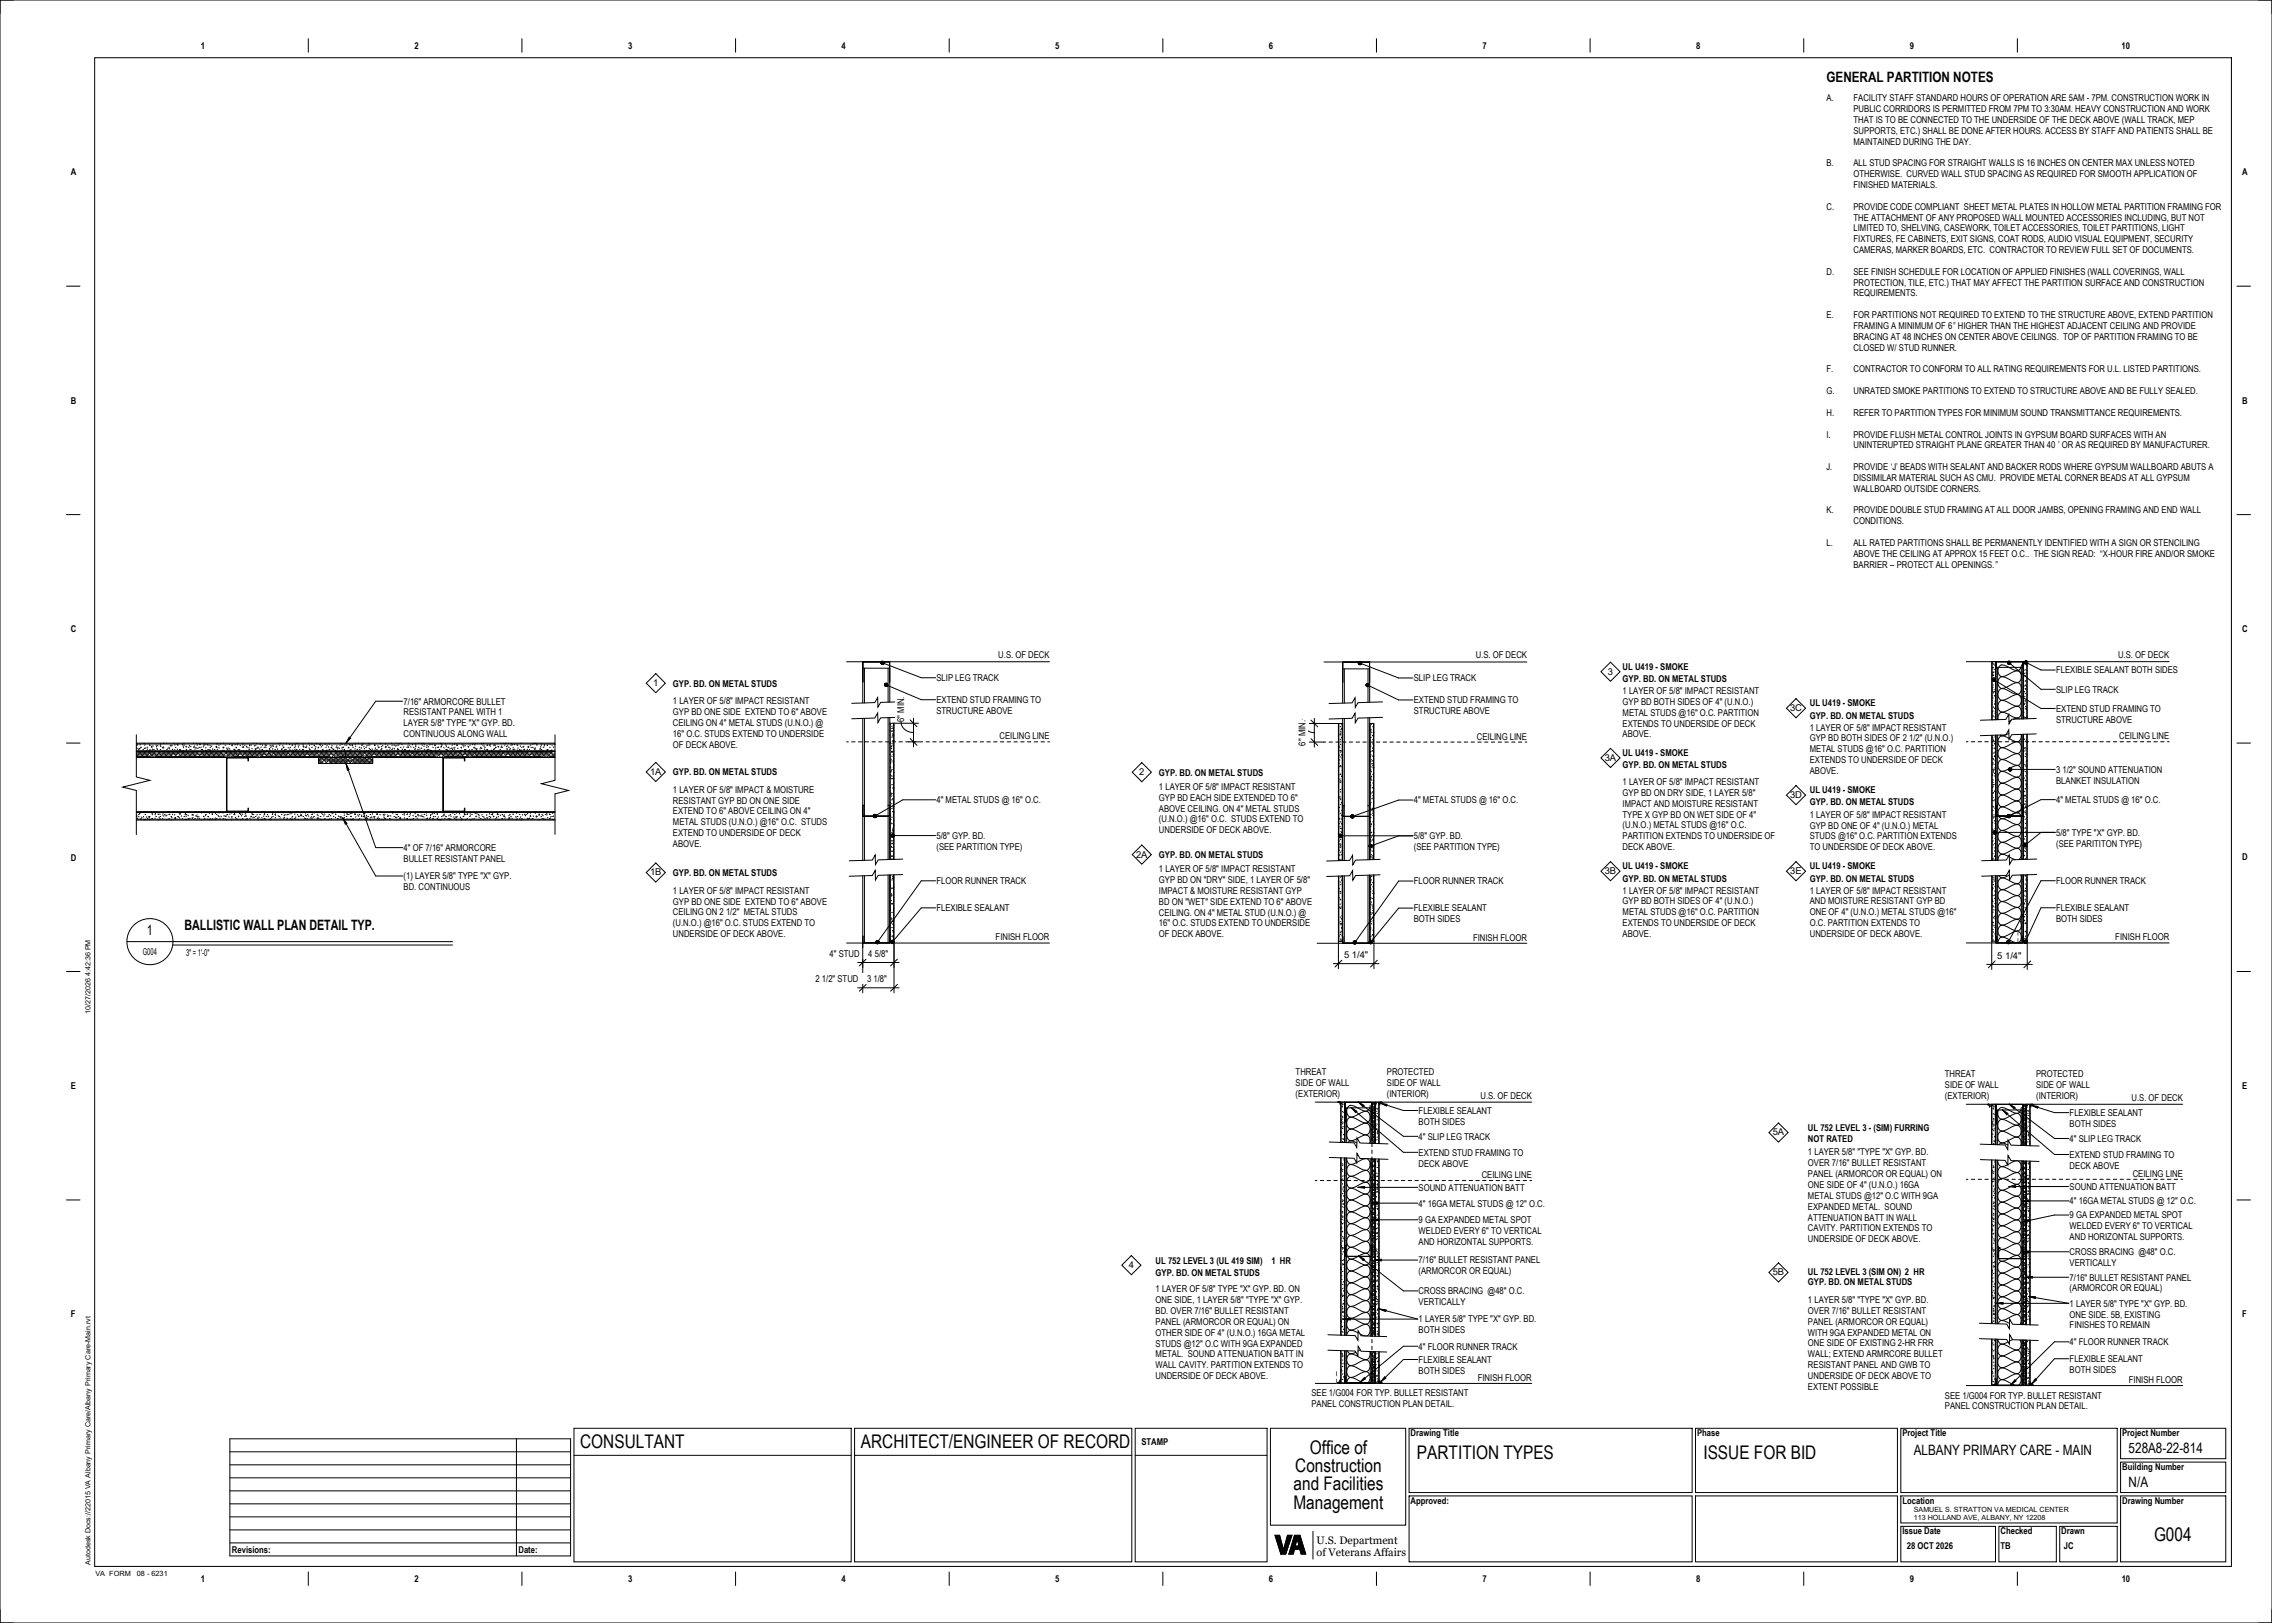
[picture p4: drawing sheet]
<svg xmlns="http://www.w3.org/2000/svg" width="1067mm" height="762mm" viewBox="0 0 1067 762" stroke-linecap="round" stroke-linejoin="round" font-family="sans-serif">
<defs><g id="words">
<g font-size="8.8">
<text x="272" y="680">CONSULTANT</text>
<text x="404" y="680">ARCHITECT/ENGINEER OF RECORD</text>
<text x="615" y="682">Office of</text>
<text x="665" y="685">PARTITION TYPES</text>
<text x="800" y="685">ISSUE FOR BID</text>
<text x="608" y="691">Construction</text>
<text x="607" y="700">and Facilities</text>
<text x="607" y="709">Management</text>
<text x="1011" y="723">G004</text>
</g>
<g font-size="6.7">
<text x="858" y="39">GENERAL PARTITION NOTES</text>
<text x="87" y="437">BALLISTIC WALL PLAN DETAIL TYP.</text>
<text x="69" y="439">1</text>
<text x="899" y="683">ALBANY PRIMARY CARE - MAIN</text>
<text x="999" y="682">528A8-22-814</text>
<text x="999" y="698">N/A</text>
</g>
<g font-size="5.1">
<text x="618" y="725">U.S. Department</text>
<text x="618" y="731">of Veterans Affairs</text>
</g>
<g font-size="4.4">
<text x="94" y="23">1</text>
<text x="195" y="23">2</text>
<text x="295" y="23">3</text>
<text x="395" y="23">4</text>
<text x="495" y="23">5</text>
<text x="596" y="23">6</text>
<text x="696" y="23">7</text>
<text x="796" y="23">8</text>
<text x="897" y="23">9</text>
<text x="996" y="23">10</text>
<text x="858" y="48">A.</text>
<text x="870" y="48">FACILITY STAFF STANDARD HOURS OF OPERATION ARE 5AM - 7PM. CONSTRUCTION WORK IN</text>
<text x="870" y="53">PUBLIC CORRIDORS IS PERMITTED FROM 7PM TO 3:30AM. HEAVY CONSTRUCTION AND WORK</text>
<text x="870" y="58">THAT IS TO BE CONNECTED TO THE UNDERSIDE OF THE DECK ABOVE (WALL TRACK, MEP</text>
<text x="870" y="63">SUPPORTS, ETC.) SHALL BE DONE AFTER HOURS. ACCESS BY STAFF AND PATIENTS SHALL BE</text>
<text x="870" y="68">MAINTAINED DURING THE DAY.</text>
<text x="33" y="82">A</text>
<text x="858" y="78">B.</text>
<text x="870" y="78">ALL STUD SPACING FOR STRAIGHT WALLS IS 16 INCHES ON CENTER MAX UNLESS NOTED</text>
<text x="870" y="83">OTHERWISE. CURVED WALL STUD SPACING AS REQUIRED FOR SMOOTH APPLICATION OF</text>
<text x="1053" y="82">A</text>
<text x="870" y="88">FINISHED MATERIALS.</text>
<text x="858" y="98">C.</text>
<text x="870" y="98">PROVIDE CODE COMPLIANT SHEET METAL PLATES IN HOLLOW METAL PARTITION FRAMING FOR</text>
<text x="870" y="104">THE ATTACHMENT OF ANY PROPOSED WALL MOUNTED ACCESSORIES INCLUDING, BUT NOT</text>
<text x="870" y="109">LIMITED TO, SHELVING, CASEWORK, TOILET ACCESSORIES, TOILET PARTITIONS, LIGHT</text>
<text x="870" y="114">FIXTURES, FE CABINETS, EXIT SIGNS, COAT RODS, AUDIO VISUAL EQUIPMENT, SECURITY</text>
<text x="870" y="119">CAMERAS, MARKER BOARDS, ETC. CONTRACTOR TO REVIEW FULL SET OF DOCUMENTS.</text>
<text x="858" y="129">D.</text>
<text x="870" y="129">SEE FINISH SCHEDULE FOR LOCATION OF APPLIED FINISHES (WALL COVERINGS, WALL</text>
<text x="870" y="134">PROTECTION, TILE, ETC.) THAT MAY AFFECT THE PARTITION SURFACE AND CONSTRUCTION</text>
<text x="870" y="139">REQUIREMENTS.</text>
<text x="858" y="149">E.</text>
<text x="870" y="149">FOR PARTITIONS NOT REQUIRED TO EXTEND TO THE STRUCTURE ABOVE, EXTEND PARTITION</text>
<text x="870" y="154">FRAMING A MINIMUM OF 6” HIGHER THAN THE HIGHEST ADJACENT CEILING AND PROVIDE</text>
<text x="870" y="160">BRACING AT 48 INCHES ON CENTER ABOVE CEILINGS. TOP OF PARTITION FRAMING TO BE</text>
<text x="870" y="165">CLOSED W/ STUD RUNNER.</text>
<text x="858" y="175">F.</text>
<text x="870" y="175">CONTRACTOR TO CONFORM TO ALL RATING REQUIREMENTS FOR U.L. LISTED PARTITIONS.</text>
<text x="858" y="185">G.</text>
<text x="870" y="185">UNRATED SMOKE PARTITIONS TO EXTEND TO STRUCTURE ABOVE AND BE FULLY SEALED.</text>
<text x="33" y="190">B</text>
<text x="1053" y="189">B</text>
<text x="858" y="195">H.</text>
<text x="870" y="195">REFER TO PARTITION TYPES FOR MINIMUM SOUND TRANSMITTANCE REQUIREMENTS.</text>
<text x="858" y="205">I.</text>
<text x="870" y="205">PROVIDE FLUSH METAL CONTROL JOINTS IN GYPSUM BOARD SURFACES WITH AN</text>
<text x="870" y="211">UNINTERUPTED STRAIGHT PLANE GREATER THAN 40 ’ OR AS REQUIRED BY MANUFACTURER.</text>
<text x="858" y="221">J.</text>
<text x="870" y="221">PROVIDE ‘J’ BEADS WITH SEALANT AND BACKER RODS WHERE GYPSUM WALLBOARD ABUTS A</text>
<text x="870" y="226">DISSIMILAR MATERIAL SUCH AS CMU. PROVIDE METAL CORNER BEADS AT ALL GYPSUM</text>
<text x="870" y="231">WALLBOARD OUTSIDE CORNERS.</text>
<text x="858" y="241">K.</text>
<text x="870" y="241">PROVIDE DOUBLE STUD FRAMING AT ALL DOOR JAMBS, OPENING FRAMING AND END WALL</text>
<text x="870" y="246">CONDITIONS.</text>
<text x="858" y="256">L.</text>
<text x="870" y="256">ALL RATED PARTITIONS SHALL BE PERMANENTLY IDENTIFIED WITH A SIGN OR STENCILING</text>
<text x="870" y="261">ABOVE THE CEILING AT APPROX 15 FEET O.C.. THE SIGN READ: “X-HOUR FIRE AND/OR SMOKE</text>
<text x="870" y="267">BARRIER – PROTECT ALL OPENINGS.”</text>
<text x="33" y="297">C</text>
<text x="1053" y="297">C</text>
<text x="469" y="309">U.S. OF DECK</text>
<text x="693" y="309">U.S. OF DECK</text>
<text x="994" y="309">U.S. OF DECK</text>
<text x="755" y="317">3</text>
<text x="762" y="315">UL U419 - SMOKE</text>
<text x="965" y="316">FLEXIBLE SEALANT BOTH SIDES</text>
<text x="307" y="322">1</text>
<text x="316" y="322">GYP. BD. ON METAL STUDS</text>
<text x="440" y="320">SLIP LEG TRACK</text>
<text x="664" y="320">SLIP LEG TRACK</text>
<text x="762" y="320">GYP. BD. ON METAL STUDS</text>
<text x="762" y="326">1 LAYER OF 5/8&quot; IMPACT RESISTANT</text>
<text x="965" y="325">SLIP LEG TRACK</text>
<text x="190" y="331">7/16&quot; ARMORCORE BULLET</text>
<text x="190" y="336">RESISTANT PANEL WITH 1</text>
<text x="316" y="331">1 LAYER OF 5/8&quot; IMPACT RESISTANT</text>
<text x="316" y="336">GYP BD ONE SIDE EXTEND TO 6&quot; ABOVE</text>
<text x="440" y="330">EXTEND STUD FRAMING TO</text>
<text x="440" y="335">STRUCTURE ABOVE</text>
<text x="664" y="330">EXTEND STUD FRAMING TO</text>
<text x="664" y="335">STRUCTURE ABOVE</text>
<text x="762" y="331">GYP BD BOTH SIDES OF 4&quot; (U.N.O.)</text>
<text x="841" y="334">3C</text>
<text x="850" y="332">UL U419 - SMOKE</text>
<text x="965" y="334">EXTEND STUD FRAMING TO</text>
<text x="190" y="341">LAYER 5/8&quot; TYPE &quot;X&quot; GYP. BD.</text>
<text x="316" y="341">CEILING ON 4&quot; METAL STUDS (U.N.O.) @</text>
<text x="425" y="339" transform="rotate(-90 425 339)">6&quot; MIN.</text>
<text x="762" y="336">METAL STUDS @16&quot; O.C. PARTITION</text>
<text x="762" y="341">EXTENDS TO UNDERSIDE OF DECK</text>
<text x="850" y="337">GYP. BD. ON METAL STUDS</text>
<text x="965" y="339">STRUCTURE ABOVE</text>
<text x="190" y="346">CONTINUOUS ALONG WALL</text>
<text x="316" y="346">16&quot; O.C. STUDS EXTEND TO UNDERSIDE</text>
<text x="469" y="347">CEILING LINE</text>
<text x="693" y="347">CEILING LINE</text>
<text x="762" y="346">ABOVE.</text>
<text x="850" y="343">1 LAYER OF 5/8&quot; IMPACT RESISTANT</text>
<text x="995" y="347">CEILING LINE</text>
<text x="316" y="351">OF DECK ABOVE.</text>
<text x="613" y="350" transform="rotate(-90 613 350)">6&quot; MIN.</text>
<text x="850" y="348">GYP BD BOTH SIDES OF 2 1/2&quot; (U.N.O.)</text>
<text x="850" y="353">METAL STUDS @16&quot; O.C. PARTITION</text>
<text x="753" y="357">3A</text>
<text x="762" y="355">UL U419 - SMOKE</text>
<text x="850" y="358">EXTENDS TO UNDERSIDE OF DECK</text>
<text x="305" y="364">1A</text>
<text x="316" y="364">GYP. BD. ON METAL STUDS</text>
<text x="535" y="364">2</text>
<text x="544" y="364">GYP. BD. ON METAL STUDS</text>
<text x="762" y="361">GYP. BD. ON METAL STUDS</text>
<text x="850" y="363">ABOVE.</text>
<text x="965" y="363">3 1/2&quot; SOUND ATTENUATION</text>
<text x="544" y="371">1 LAYER OF 5/8&quot; IMPACT RESISTANT</text>
<text x="762" y="369">1 LAYER OF 5/8&quot; IMPACT RESISTANT</text>
<text x="965" y="368">BLANKET INSULATION</text>
<text x="316" y="372">1 LAYER OF 5/8&quot; IMPACT &amp; MOISTURE</text>
<text x="316" y="377">RESISTANT GYP BD ON ONE SIDE</text>
<text x="440" y="377">4&quot; METAL STUDS @ 16&quot; O.C.</text>
<text x="544" y="376">GYP BD EACH SIDE EXTENDED TO 6&quot;</text>
<text x="664" y="377">4&quot; METAL STUDS @ 16&quot; O.C.</text>
<text x="762" y="374">GYP BD ON DRY SIDE, 1 LAYER 5/8&quot;</text>
<text x="841" y="375">3D</text>
<text x="850" y="372">UL U419 - SMOKE</text>
<text x="965" y="377">4&quot; METAL STUDS @ 16&quot; O.C.</text>
<text x="316" y="382">EXTEND TO 6&quot; ABOVE CEILING ON 4&quot;</text>
<text x="544" y="381">ABOVE CEILING. ON 4&quot; METAL STUDS</text>
<text x="762" y="379">IMPACT AND MOISTURE RESISTANT</text>
<text x="762" y="384">TYPE X GYP BD ON WET SIDE OF 4&quot;</text>
<text x="850" y="378">GYP. BD. ON METAL STUDS</text>
<text x="850" y="384">1 LAYER OF 5/8&quot; IMPACT RESISTANT</text>
<text x="316" y="387">METAL STUDS (U.N.O.) @16&quot; O.C. STUDS</text>
<text x="544" y="386">(U.N.O.) @16&quot; O.C. STUDS EXTEND TO</text>
<text x="762" y="389">(U.N.O.) METAL STUDS @16&quot; O.C.</text>
<text x="850" y="389">GYP BD ONE OF 4&quot; (U.N.O.) METAL</text>
<text x="316" y="393">EXTEND TO UNDERSIDE OF DECK</text>
<text x="440" y="394">5/8&quot; GYP. BD.</text>
<text x="544" y="391">UNDERSIDE OF DECK ABOVE.</text>
<text x="664" y="394">5/8&quot; GYP. BD.</text>
<text x="762" y="394">PARTITION EXTENDS TO UNDERSIDE OF</text>
<text x="850" y="394">STUDS @16&quot; O.C. PARTITION EXTENDS</text>
<text x="965" y="392">5/8&quot; TYPE &quot;X&quot; GYP. BD.</text>
<text x="190" y="400">4&quot; OF 7/16&quot; ARMORCORE</text>
<text x="316" y="398">ABOVE.</text>
<text x="440" y="399">(SEE PARTITION TYPE)</text>
<text x="664" y="399">(SEE PARTITION TYPE)</text>
<text x="762" y="399">DECK ABOVE.</text>
<text x="850" y="399">TO UNDERSIDE OF DECK ABOVE.</text>
<text x="965" y="397">(SEE PARITITON TYPE)</text>
<text x="33" y="404">D</text>
<text x="190" y="405">BULLET RESISTANT PANEL</text>
<text x="533" y="403">2A</text>
<text x="544" y="403">GYP. BD. ON METAL STUDS</text>
<text x="1053" y="404">D</text>
<text x="190" y="413">(1) LAYER 5/8&quot; TYPE &quot;X&quot; GYP.</text>
<text x="305" y="411">1B</text>
<text x="316" y="411">GYP. BD. ON METAL STUDS</text>
<text x="544" y="410">1 LAYER OF 5/8&quot; IMPACT RESISTANT</text>
<text x="753" y="410">3B</text>
<text x="762" y="414">GYP. BD. ON METAL STUDS</text>
<text x="762" y="408">UL U419 - SMOKE</text>
<text x="841" y="410">3E</text>
<text x="850" y="414">GYP. BD. ON METAL STUDS</text>
<text x="850" y="408">UL U419 - SMOKE</text>
<text x="190" y="418">BD. CONTINUOUS</text>
<text x="316" y="420">1 LAYER OF 5/8&quot; IMPACT RESISTANT</text>
<text x="440" y="415">FLOOR RUNNER TRACK</text>
<text x="544" y="415">GYP BD ON &quot;DRY&quot; SIDE, 1 LAYER OF 5/8&quot;</text>
<text x="544" y="420">IMPACT &amp; MOISTURE RESISTANT GYP</text>
<text x="664" y="415">FLOOR RUNNER TRACK</text>
<text x="762" y="420">1 LAYER OF 5/8&quot; IMPACT RESISTANT</text>
<text x="850" y="420">1 LAYER OF 5/8&quot; IMPACT RESISTANT</text>
<text x="965" y="415">FLOOR RUNNER TRACK</text>
<text x="316" y="425">GYP BD ONE SIDE EXTEND TO 6&quot; ABOVE</text>
<text x="544" y="425">BD ON &quot;WET&quot; SIDE EXTEND TO 6&quot; ABOVE</text>
<text x="762" y="425">GYP BD BOTH SIDES OF 4&quot; (U.N.O.)</text>
<text x="850" y="425">AND MOISTURE RESISTANT GYP BD</text>
<text x="316" y="430">CEILING ON 2 1/2&quot; METAL STUDS</text>
<text x="440" y="428">FLEXIBLE SEALANT</text>
<text x="544" y="430">CEILING. ON 4&quot; METAL STUD (U.N.O.) @</text>
<text x="664" y="428">FLEXIBLE SEALANT</text>
<text x="762" y="430">METAL STUDS @16&quot; O.C. PARTITION</text>
<text x="850" y="430">ONE OF 4&quot; (U.N.O.) METAL STUDS @16&quot;</text>
<text x="965" y="428">FLEXIBLE SEALANT</text>
<text x="316" y="435">(U.N.O.) @16&quot; O.C. STUDS EXTEND TO</text>
<text x="544" y="435">16&quot; O.C. STUDS EXTEND TO UNDERSIDE</text>
<text x="664" y="433">BOTH SIDES</text>
<text x="762" y="435">EXTENDS TO UNDERSIDE OF DECK</text>
<text x="850" y="435">O.C. PARTITION EXTENDS TO</text>
<text x="965" y="433">BOTH SIDES</text>
<text x="316" y="440">UNDERSIDE OF DECK ABOVE.</text>
<text x="467" y="442">FINISH FLOOR</text>
<text x="544" y="440">OF DECK ABOVE.</text>
<text x="692" y="442">FINISH FLOOR</text>
<text x="762" y="440">ABOVE.</text>
<text x="850" y="440">UNDERSIDE OF DECK ABOVE.</text>
<text x="993" y="442">FINISH FLOOR</text>
<text x="67" y="448">G004</text>
<text x="87" y="449">3&quot; = 1'-0&quot;</text>
<text x="390" y="449">4&quot; STUD</text>
<text x="408" y="449">4 5/8&quot;</text>
<text x="631" y="450">5 1/4&quot;</text>
<text x="938" y="450">5 1/4&quot;</text>
<text x="383" y="461">2 1/2&quot; STUD</text>
<text x="407" y="461">3 1/8&quot;</text>
<text x="608" y="505">THREAT</text>
<text x="608" y="510">SIDE OF WALL</text>
<text x="651" y="505">PROTECTED</text>
<text x="651" y="510">SIDE OF WALL</text>
<text x="913" y="506">THREAT</text>
<text x="956" y="506">PROTECTED</text>
<text x="33" y="511">E</text>
<text x="608" y="515">(EXTERIOR)</text>
<text x="651" y="515">(INTERIOR)</text>
<text x="695" y="516">U.S. OF DECK</text>
<text x="913" y="511">SIDE OF WALL</text>
<text x="913" y="516">(EXTERIOR)</text>
<text x="956" y="511">SIDE OF WALL</text>
<text x="956" y="516">(INTERIOR)</text>
<text x="1053" y="511">E</text>
<text x="1001" y="517">U.S. OF DECK</text>
<text x="666" y="523">FLEXIBLE SEALANT</text>
<text x="972" y="524">FLEXIBLE SEALANT</text>
<text x="666" y="528">BOTH SIDES</text>
<text x="832" y="533">5A</text>
<text x="849" y="531">UL 752 LEVEL 3 - (SIM) FURRING</text>
<text x="972" y="529">BOTH SIDES</text>
<text x="666" y="535">4&quot; SLIP LEG TRACK</text>
<text x="849" y="536">NOT RATED</text>
<text x="972" y="536">4&quot; SLIP LEG TRACK</text>
<text x="666" y="543">EXTEND STUD FRAMING TO</text>
<text x="849" y="542">1 LAYER 5/8&quot; &quot;TYPE &quot;X&quot; GYP. BD.</text>
<text x="972" y="544">EXTEND STUD FRAMING TO</text>
<text x="666" y="548">DECK ABOVE</text>
<text x="849" y="548">OVER 7/16&quot; BULLET RESISTANT</text>
<text x="972" y="549">DECK ABOVE</text>
<text x="696" y="553">CEILING LINE</text>
<text x="849" y="553">PANEL (ARMORCOR OR EQUAL) ON</text>
<text x="849" y="558">ONE SIDE OF 4&quot; (U.N.O.) 16GA</text>
<text x="1001" y="552">CEILING LINE</text>
<text x="666" y="559">SOUND ATTENUATION BATT</text>
<text x="849" y="563">METAL STUDS @12&quot; O.C WITH 9GA</text>
<text x="972" y="559">SOUND ATTENUATION BATT</text>
<text x="666" y="566">4&quot; 16GA METAL STUDS @ 12&quot; O.C.</text>
<text x="849" y="568">EXPANDED METAL. SOUND</text>
<text x="972" y="565">4&quot; 16GA METAL STUDS @ 12&quot; O.C.</text>
<text x="666" y="574">9 GA EXPANDED METAL SPOT</text>
<text x="849" y="573">ATTENUATION BATT IN WALL</text>
<text x="972" y="572">9 GA EXPANDED METAL SPOT</text>
<text x="666" y="579">WELDED EVERY 6&quot; TO VERTICAL</text>
<text x="849" y="578">CAVITY. PARTITION EXTENDS TO</text>
<text x="972" y="577">WELDED EVERY 6&quot; TO VERTICAL</text>
<text x="666" y="584">AND HORIZONTAL SUPPORTS.</text>
<text x="849" y="583">UNDERSIDE OF DECK ABOVE.</text>
<text x="972" y="582">AND HORIZONTAL SUPPORTS.</text>
<text x="543" y="593">UL 752 LEVEL 3 (UL 419 SIM)</text>
<text x="597" y="593">1 HR</text>
<text x="666" y="593">7/16&quot; BULLET RESISTANT PANEL</text>
<text x="972" y="589">CROSS BRACING @48&quot; O.C.</text>
<text x="530" y="595">4</text>
<text x="543" y="599">GYP. BD. ON METAL STUDS</text>
<text x="666" y="598">(ARMORCOR OR EQUAL)</text>
<text x="832" y="599">5B</text>
<text x="849" y="599">UL 752 LEVEL 3 (SIM ON)</text>
<text x="894" y="599">2 HR</text>
<text x="972" y="594">VERTICALLY</text>
<text x="849" y="603">GYP. BD. ON METAL STUDS</text>
<text x="972" y="601">7/16&quot; BULLET RESISTANT PANEL</text>
<text x="543" y="607">1 LAYER OF 5/8&quot; TYPE &quot;X&quot; GYP. BD. ON</text>
<text x="543" y="612">ONE SIDE, 1 LAYER 5/8&quot; &quot;TYPE &quot;X&quot; GYP.</text>
<text x="666" y="608">CROSS BRACING @48&quot; O.C.</text>
<text x="849" y="612">1 LAYER 5/8&quot; &quot;TYPE &quot;X&quot; GYP. BD.</text>
<text x="972" y="606">(ARMORCOR OR EQUAL)</text>
<text x="543" y="617">BD. OVER 7/16&quot; BULLET RESISTANT</text>
<text x="666" y="613">VERTICALLY</text>
<text x="849" y="617">OVER 7/16&quot; BULLET RESISTANT</text>
<text x="972" y="614">1 LAYER 5/8&quot; TYPE &quot;X&quot; GYP. BD.</text>
<text x="33" y="619">F</text>
<text x="543" y="622">PANEL (ARMORCOR OR EQUAL) ON</text>
<text x="666" y="621">1 LAYER 5/8&quot; TYPE &quot;X&quot; GYP. BD.</text>
<text x="849" y="622">PANEL (ARMORCOR OR EQUAL)</text>
<text x="972" y="619">ONE SIDE. 5B, EXISTING</text>
<text x="972" y="624">FINISHES TO REMAIN</text>
<text x="1053" y="619">F</text>
<text x="543" y="627">OTHER SIDE OF 4&quot; (U.N.O.) 16GA METAL</text>
<text x="666" y="626">BOTH SIDES</text>
<text x="849" y="627">WITH 9GA EXPANDED METAL ON</text>
<text x="543" y="632">STUDS @12&quot; O.C WITH 9GA EXPANDED</text>
<text x="666" y="634">4&quot; FLOOR RUNNER TRACK</text>
<text x="849" y="632">ONE SIDE OF EXISTING 2-HR FRR</text>
<text x="972" y="632">4&quot; FLOOR RUNNER TRACK</text>
<text x="543" y="637">METAL. SOUND ATTENUATION BATT IN</text>
<text x="666" y="640">FLEXIBLE SEALANT</text>
<text x="849" y="637">WALL; EXTEND ARMRCORE BULLET</text>
<text x="972" y="640">FLEXIBLE SEALANT</text>
<text x="543" y="642">WALL CAVITY. PARTITION EXTENDS TO</text>
<text x="543" y="648">UNDERSIDE OF DECK ABOVE.</text>
<text x="666" y="645">BOTH SIDES</text>
<text x="849" y="642">RESISTANT PANEL AND GWB TO</text>
<text x="849" y="647">UNDERSIDE OF DECK ABOVE TO</text>
<text x="972" y="645">BOTH SIDES</text>
<text x="694" y="648">FINISH FLOOR</text>
<text x="849" y="653">EXTENT POSSIBLE</text>
<text x="1000" y="649">FINISH FLOOR</text>
<text x="616" y="656">SEE 1/G004 FOR TYP. BULLET RESISTANT</text>
<text x="913" y="657">SEE 1/G004 FOR TYP. BULLET RESISTANT</text>
<text x="616" y="661">PANEL CONSTRUCTION PLAN DETAIL.</text>
<text x="913" y="662">PANEL CONSTRUCTION PLAN DETAIL.</text>
<text x="662" y="674">Drawing Title</text>
<text x="797" y="674">Phase</text>
<text x="893" y="674">Project Title</text>
<text x="996" y="674">Project Number</text>
<text x="536" y="678">STAMP</text>
<text x="996" y="690">Building Number</text>
<text x="662" y="706">Approved:</text>
<text x="893" y="706">Location</text>
<text x="996" y="706">Drawing Number</text>
<text x="893" y="720">Issue Date</text>
<text x="939" y="720">Checked</text>
<text x="968" y="720">Drawn</text>
<text x="109" y="729">Revisions:</text>
<text x="243" y="729">Date:</text>
<text x="895" y="727">28 OCT 2026</text>
<text x="939" y="727">TB</text>
<text x="969" y="727">JC</text>
<text x="94" y="743">1</text>
<text x="195" y="743">2</text>
<text x="295" y="743">3</text>
<text x="395" y="743">4</text>
<text x="496" y="743">5</text>
<text x="596" y="743">6</text>
<text x="696" y="743">7</text>
<text x="796" y="743">8</text>
<text x="897" y="743">9</text>
<text x="996" y="743">10</text>
</g>
<g font-size="3.4">
<text x="42" y="476" transform="rotate(-90 42 476)">10/27/2026 4:42:36 PM</text>
<text x="899" y="710">SAMUEL S. STRATTON VA MEDICAL CENTER</text>
<text x="899" y="714">113 HOLLAND AVE, ALBANY, NY 12208</text>
<text x="42" y="735" transform="rotate(-90 42 735)">Autodesk Docs://22015 VA Albany Primary Care/Albany Primary Care-Main.rvt</text>
<text x="45" y="740">VA FORM</text>
<text x="64" y="740">08 - 6231</text>
</g>
</g></defs>
<g fill="none" stroke="#000" stroke-width=".47">
<path d="M398 311h95M405 314v16M405 311h13v9v-9h-13v9zM405 314h13M406 314v16M417 314v16M418 314v16M405 337v67M406 337v67M417 337v67M418 340h2v63M418 340h.1"/>
<path d="M418 337v67M418 340v64M420 340v63M425 329l-11 1-2 2v-4l-1 2h-11M425 337h-11l-2 2v-4l-1 2h-11M398 348h.1M400 348h1M403 348h2M406 348h2M409 348h2M413 348h1M416 348h1"/>
<path d="M418 343h.1M418 349h.1M418 351h.1M418 354h.1M418 345h.1M418 357h.1M418 358h.1M418 360h.1M418 356l1 1M418 350l1 1M419 353h.1M419 342h.1"/>
<path d="M419 346h.1M419 350h.1M419 357h.1M419 355h.1M419 351v1M419 343h.1M419 349h.1M419 341h.1M419 348h2M419 345v1M419 344v1M419 348h.1"/>
<path d="M419 358h1M419 354h.1M420 360h-1M420 340v1M420 343h.1M420 345h.1M420 354h.1M420 356h.1M420 359h.1M420 358h.1M420 347v1M422 348h2"/>
<path d="M425 348h2M428 348h2M432 348h1M435 348h1M438 348h2M441 348h2M444 348h2M448 348h1M451 348h1M454 348h1M457 348h2M460 348h2"/>
<path d="M463 348h2M467 348h1M470 348h1M473 348h2M476 348h2M479 348h2M482 348h2M486 348h1M489 348h1M492 348h1M405 378h1h-1v5h13v-5h-1h1v5h-13zM418 362h.1"/>
<path d="M418 365h.1M418 371h.1M418 374h.1M418 377h.1M418 370h.1M418 368h.1M418 364h.1M418 379h.1M418 362v1M418 372v1M418 373h1M419 362h-1"/>
<path d="M419 361h.1M419 364h.1M419 368h.1M419 373h.1M419 376h.1M419 380h.1M419 377v1M419 374h.1M419 366h.1M419 375h.1M419 370h.1M419 379h.1"/>
<path d="M420 368h-1M420 363h.1M420 365h.1M420 367h.1M420 370h.1M420 377h.1M420 379h.1M418 383h.1M418 385h.1M418 388h.1M418 394h.1M418 396h.1"/>
<path d="M418 399h.1M418 392h.1M418 380h.1M418 393h.1M418 395h.1M418 386v1M419 397v1M419 400h.1M419 384h.1M419 387h.1M419 391h.1M419 395h.1"/>
<path d="M419 398h.1M419 396h.1M419 390h.1M419 392v1M419 389h.1M419 381h.1M419 394v1M419 389h1M420 390l-1 1M420 385h.1M420 382v1M420 382h.1"/>
<path d="M420 388h.1M420 390h.1M420 393h.1M420 399h.1M420 387h.1M405 411v32h13M406 411v32M417 411v32M418 414h.1M418 416h.1M418 418h.1M418 416v1"/>
<path d="M418 411v31M418 415v1M418 403h1M418 417h.1M418 420h1M419 402h.1M419 413h.1M419 417h.1M419 412v1M419 411v1M419 403v1M420 411v31"/>
<path d="M420 413h-1M420 401h.1M420 412h.1M420 415h.1M420 419h.1M420 411v31h-2v-31v28M420 417h.1M424 403l-12 1-1 2v-5l-1 3h-11M424 411h-12l-1 2v-4l-1 2h-11M405 439v4h13v-4v4h-13zM418 421h.1M418 427h.1"/>
<path d="M418 429h.1M418 432h.1M418 439h.1M418 438h.1M418 431v1M419 431h-1M419 423h-1M419 420h.1M419 428h.1M419 431h.1M419 435h.1M419 440h.1"/>
<path d="M419 420v1M419 424h.1M419 432v1M419 437h.1M419 439h.1M419 434h.1M419 435l1 1M419 437v1M420 430h.1M420 427h-1M420 421h.1M420 423h.1"/>
<path d="M420 426h.1M420 432h.1M420 434h.1M420 438h.1M398 443h95M418 441h.1M418 441v1M419 441l1 1M420 441h.1"/>
</g>
<g fill="#fff">
<path d="M628 411v31h2v-31zM628 340v64h2v-64z"/>
<path d="M643 411v31h2v-31zM643 340v64h2v-64z"/>
</g>
<g fill="none" stroke="#000" stroke-width=".47">
<path d="M622 311h95M630 314v16M630 311h13v9v-9h-12l-1 9zM631 314h12M631 314v16M642 314v16M643 314v16M629 340v64M630 340h.1M630 340v64M630 337v67M631 337v67"/>
<path d="M642 337v67M643 340h2v64M643 337v67M643 340v64M644 340h.1M645 340v64M649 337h-11l-2 2v-4l-1 2-11 1M649 330h-11l-2 2v-4l-1 2h-11M622 348h.1M624 348h2M627 348h2M628 340h1"/>
<path d="M628 342h1M628 345h1M628 351h1M628 353h1M628 356h1M629 358v1M629 346l-1 1M629 352h.1M629 354v1M629 350h.1M629 357h.1M629 351h.1"/>
<path d="M629 345h.1M629 360h.1M629 347h.1M629 341h1M629 344h1M629 348h1M629 352h1M629 355h1M629 359h1M629 349l1 1M629 343l1 1M630 353h-1"/>
<path d="M630 360h.1M630 345h-1M630 342v1M630 342h.1M630 354v1M630 346h.1M630 352v1M630 345h.1M630 347h.1M630 350h.1M630 356h.1M630 358h.1"/>
<path d="M630 357h.1M630 348h2M634 348h1M637 348h1M640 348h2M643 348h2M643 343h.1M643 347h1M643 349h.1M643 350h1M643 343h1M643 346h1"/>
<path d="M643 354h1M643 357h1M644 355h-1M644 353h-1M644 360h.1M644 342v1M644 357h.1M644 358v1M644 353h.1M644 344h.1M644 355h.1M644 345l1 1"/>
<path d="M644 357h1M644 341h1M644 347h1M644 352h1M644 358h1M644 349h1M645 359l-1 1M645 351h.1M645 348h.1M645 349h.1M645 350h.1M645 344h.1"/>
<path d="M645 352v1M646 348h2M649 348h2M653 348h1M656 348h1M659 348h2M662 348h2M665 348h2M668 348h2M672 348h1M675 348h1M678 348h2"/>
<path d="M681 348h2M684 348h2M688 348h1M691 348h1M694 348h1M697 348h2M700 348h2M703 348h2M707 348h1M710 348h1M713 348h2M716 348h1"/>
<path d="M628 364h1M628 362h.1M628 363h1M628 365h1M628 368h1M628 374h1M628 376h1M628 379h1M628 371h.1M629 374v1M629 379h.1M629 367h.1"/>
<path d="M629 374h.1M629 366h.1M629 367h1M629 371h1M629 375h1M629 378h1M629 372h1M629 363l1 1M630 375l-1 1M630 367h-1M630 364v1M630 377h.1"/>
<path d="M630 379v1M630 361h.1M630 368h.1M630 370h.1M630 373h.1M630 379h.1M630 362h.1M630 378h1v5h12v-5h-1h1v5h-12zM643 373h.1M643 379h.1M643 376h.1M643 367h.1"/>
<path d="M643 374h.1M643 369l1 1M643 372h1M643 361h1M643 373h1M643 366h1M643 369h1M643 377h1M643 380h1M643 363v1M644 377l-1 1M644 366h.1"/>
<path d="M644 362h.1M644 365h.1M644 364v1M644 375h.1M644 372h.1M644 379l1 1M644 370h.1M644 364h1M644 370h1M644 375h1M644 360h1M644 372h1"/>
<path d="M645 368h.1M645 373v1M645 372h.1M645 361h.1M645 360h.1M628 386l1 1M628 385h1M628 387h1M628 390h1M628 396h1M628 398h1M629 399h.1"/>
<path d="M629 381h.1M629 395h.1M629 387h.1M629 384v1M629 398h.1M629 392h.1M629 396h.1M629 382h1M629 386h1M629 389h1M629 393h1M629 397h1"/>
<path d="M629 388h.1M629 394h.1M629 396l1 1M630 390v1M630 398h-1M630 384v1M630 387h.1M630 389h.1M630 391h.1M630 383h.1M630 399v1M630 380v1"/>
<path d="M630 381h.1M630 384h.1M630 390h.1M630 392h.1M630 395h.1M630 382h.1M643 384h.1M643 389v1M643 398h.1M643 394h1M643 384h1M643 395h1"/>
<path d="M643 388h1M643 391h1M643 399h1M644 386h-1M644 382h.1M644 387h.1M644 393h.1M644 391h.1M644 399v1M644 380h.1M644 394v1M644 381h1"/>
<path d="M644 386h1M644 392h1M644 397h1M644 383h1M644 394h1M645 398h.1M645 382h-1M645 392h.1M645 394v1M645 397h.1M645 383h.1M645 391h.1"/>
<path d="M645 389h.1M645 387h.1M628 411v31h2v-31v32M628 401h1M628 412h1M628 418h1M628 402h.1M629 416h-1M629 411v31M629 401v1M629 417h.1M629 404h.1"/>
<path d="M629 414h.1M629 418v1M629 400h1M629 415h1M629 419h1M630 412h-1M630 403v1M630 401h.1M630 411v1M630 413h.1M630 411v31M630 403h.1"/>
<path d="M630 412h.1M630 414v1M630 417h.1M630 404h.1M630 404v-64h-2v64M631 411v32M642 411v32M643 402h.1M643 420h.1M643 414h.1M643 411v31M643 416l1 1"/>
<path d="M643 417h1M643 402h1M643 413h1M644 419h.1M644 414h-1M644 413h.1M644 412h.1M644 401h.1M644 415v1M644 411v1M644 403h.1M644 402h1"/>
<path d="M644 403h1M644 414h1M644 419h1M644 416h1M645 414v1M645 418h.1M645 411v31M645 419h.1M645 411v31h-2v-31v32h-13M645 411v1M645 419v1M648 403l-12 1-1 2v-4l-1 2h-11"/>
<path d="M648 411h-12l-1 2v-4l-1 2-11 1M628 420h1M628 423h1M628 430h1M628 432h1M628 435h1M628 433h1M629 438h-1M629 430h-1M629 421v1M629 439v1M629 426h.1"/>
<path d="M629 422h1M629 427h1M629 431h1M629 434h1M629 438h1M629 439h.1M629 433h.1M629 424v1M629 422h.1M630 437h.1M630 434h.1M630 426h.1"/>
<path d="M630 431v1M630 436h.1M630 435v1M630 430h.1M630 424h.1M630 423h.1M630 429h.1M630 435h.1M630 440h.1M630 439h.1M630 440l1 3h12v-3v3h-12zM630 420v1"/>
<path d="M643 426h.1M643 429h.1M643 436v1M643 435h.1M643 429h1M643 440h1M643 421h1M643 424h1M643 436h1M644 422h-1M644 436h.1M644 429h.1"/>
<path d="M644 433h-1M644 423v1M644 434h.1M644 422h.1M644 425h.1M644 439h.1M644 431h.1M644 426l1 1M644 426h1M644 431h1M644 437h1M644 428h1"/>
<path d="M644 439h1M645 428l-1 1M645 439h.1M645 432h.1M618 443h99M628 441h1M629 442h1M629 441h1M630 441v1M644 441h.1M644 442h1M645 440v1"/>
<path d="M645 441v1"/>
</g>
<g fill="#fff">
<path d="M935 411v31h2v-31zM935 345v59h2v-59zM935 311v27h2v-27z"/>
<path d="M950 411v31h2v-31zM950 345v59l2-1v-58zM950 311v27l2-1v-26z"/>
</g>
<g fill="none" stroke="#000" stroke-width=".47">
<path d="M923 311h96M935 311v27M935 317h1M936 311h.1M936 313h.1M936 317h.1M936 319h.1M936 316h.1M936 315v1M936 313v1M936 312h.1M936 314h.1"/>
<path d="M937 312h.1M937 316h.1M937 320h.1M937 317v1M937 311v27M937 314v24v-27h-2v27M937 313h.1M937 311h13v3v-3h-13v3zM937 313h13M938 313v25M940 318l7 2M940 318a3 3 0 0 0-2 2 3 3 0 0 0 2 3"/>
<path d="M947 315l-5-2a2.8 2.8 0 0 0-4 1 2.8 2.8 0 0 0 2 4M947 315l-7 3M947 315a3 3 0 0 1 2 3 3 3 0 0 1-2 2M949 313v25M949 312v2l-2 1M950 319h.1M950 316h.1M950 313h.1M950 311v27M950 312h.1M950 315h.1M951 316h.1"/>
<path d="M951 314h.1M951 317v1M951 320h.1M951 316h1M951 311l1 26M952 312v1M952 315h.1M952 312h.1M952 319h.1M935 327h.1M935 329h.1M935 331h.1"/>
<path d="M935 323h1M935 336v1M936 334h-1M936 323h.1M936 325h.1M936 328h.1M936 334h.1M936 336h.1M936 324h.1M936 321v1M936 338h.1M936 332h.1"/>
<path d="M936 336v1M936 325h1M936 327h.1M937 332l-1 1M937 324h.1M937 327h.1M937 331h.1M937 335h.1M937 338h.1M937 329h.1M937 330h.1M937 334h.1"/>
<path d="M937 322h.1M937 321h.1M940 334l-2 2v2M940 323l7 3M940 323a3 3 0 0 0-2 3 3 3 0 0 0 2 3M940 329l7 3M940 329a3 3 0 0 0-2 3 3 3 0 0 0 2 2M940 334l3 1M943 336l4 1M944 338l-1 1M947 320l-7 3M947 320a3 3 0 0 1 2 3 3 3 0 0 1-2 3"/>
<path d="M947 326l-7 3M947 326a3 3 0 0 1 2 3 3 3 0 0 1-2 3M947 332l-7 2M947 332a3 3 0 0 1 2 2 3 3 0 0 1-2 3M947 337l-2 1M947 337l1 1M950 325h.1M950 327h.1M950 330h.1M950 332h.1M950 336h.1M950 327v1"/>
<path d="M950 334h.1M950 336v1M950 331h1M950 337h.1M951 325h.1M951 327h.1M951 329h.1M951 322h.1M951 326h.1M951 333h.1M951 337h.1M951 330h.1"/>
<path d="M951 323h.1M951 332h.1M951 323v1M951 332l1 1M952 333h-1M952 337h.1M952 324h.1M952 335h.1M952 321h.1M952 330h.1M952 332h.1M952 337v-26h-2v27"/>
<path d="M952 326h.1M956 337l-11 1-2 2v-5l-1 3h-12M923 348h1M926 348h1M929 348h1M932 348h2M935 348h2M935 345v59M935 355h.1M935 351h.1M935 359h.1M936 347h.1"/>
<path d="M936 350h.1M936 356h.1M936 358h.1M936 346h.1M936 356v1M936 347v1M936 359h.1M936 353v1M936 351h.1M937 349h.1M937 346h.1M937 353h.1"/>
<path d="M937 357h.1M937 355h.1M937 351v1M937 354h.1M937 348h.1M937 345v59M938 345v59M938 348h2M939 345h1M940 345l3 2M940 345a3 3 0 0 0-2 3 3 3 0 0 0 2 3M940 351l7 3"/>
<path d="M940 351a3 3 0 0 0-2 3 3 3 0 0 0 2 3M940 357l7 2M940 357a3 3 0 0 0-2 2 3 3 0 0 0 2 3M942 348h1M943 344l-3 1M944 347l3 1M945 348h1M947 348l2-1v-2v59M947 348l-7 3M947 348a3 3 0 0 1 2 3 3 3 0 0 1-2 3M947 354l-7 3M947 354a3 3 0 0 1 2 3 3 3 0 0 1-2 2"/>
<path d="M947 359l-7 3M947 359a3 3 0 0 1 2 3 3 3 0 0 1-2 3M948 348h1M950 347h.1M950 349h.1M950 358h.1M950 352h.1M950 345v59M950 354h.1M950 359h.1M950 347h1M951 351h-1"/>
<path d="M951 351v1M951 348h.1M951 351h.1M951 355h.1M951 359h.1M951 352v1M951 348h2M951 354h.1M951 360h.1M951 357v1M952 357h.1M952 347h-1"/>
<path d="M952 345v58M952 359h.1M952 346h.1M952 352h.1M952 354h.1M952 349h.1M954 348h2M956 345h-11l-2 2v-4l-1 2h-12M957 348h2M961 348h1M964 348h1M967 348h2"/>
<path d="M970 348h2M973 348h2M976 348h2M980 348h1M983 348h1M986 348h2M989 348h2M992 348h2M995 348h2M999 348h1M1002 348h1M1005 348h2"/>
<path d="M1008 348h2M1011 348h2M1015 348h1M1018 348h1M935 371h.1M935 373v1M935 376h1M935 367h.1M935 370h1M936 364h.1M936 361h.1M936 367h.1"/>
<path d="M936 369h.1M936 372h.1M936 379h.1M936 366h.1M936 368v1M936 374v1M936 362v1M936 362h.1M936 376h.1M936 371l1 1M937 363h-1M937 360h.1"/>
<path d="M937 364h.1M937 368h.1M937 371h.1M937 375h.1M937 380h.1M937 376h.1M937 364v1M937 378v1M937 370v1M937 378h1h-1v5h13v-5h-1h1v5h-13zM940 362l7 3M940 362a3 3 0 0 0-2 3 3 3 0 0 0 2 3"/>
<path d="M940 368l7 2M940 368a3 3 0 0 0-2 2 3 3 0 0 0 2 3M940 373l7 3M940 373a3 3 0 0 0-2 3 3 3 0 0 0 2 3M940 379l7 3M940 379l-2 1v3M947 365l-7 3M947 365a3 3 0 0 1 2 3 3 3 0 0 1-2 2M947 370l-7 3M947 370a3 3 0 0 1 2 3 3 3 0 0 1-2 3M947 376l-7 3M947 376a3 3 0 0 1 2 3 3 3 0 0 1-2 3"/>
<path d="M950 360h.1M950 369h.1M950 371h.1M950 363h.1M950 374h.1M950 366h.1M950 379h.1M950 372h.1M950 364h.1M950 361v1M951 377v1M951 373l-1 1"/>
<path d="M951 365h-1M951 371v1M951 374h.1M951 362h.1M951 366v1M951 373h.1M951 377h.1M951 376h.1M951 375h.1M951 370h.1M951 364h.1M951 378v1"/>
<path d="M951 368h.1M951 369h1M951 363h1M952 379h.1M952 369v1M952 361h.1M952 368h.1M952 380h.1M952 363h.1M952 365h.1M952 374h.1M952 376h.1"/>
<path d="M935 394h.1M935 398h1M935 389v1M936 386h.1M936 395h-1M936 381h.1M936 384h.1M936 390h.1M936 392h.1M936 395h.1M936 393h.1M936 391h.1"/>
<path d="M936 382v1M936 397h.1M936 383v1M937 396h.1M937 383h.1M937 387h.1M937 391h.1M937 394h.1M937 398h.1M937 385l-1 1M937 399v1M937 398v1"/>
<path d="M937 389h.1M937 395h.1M937 393h.1M939 383l1 1M940 384l7 3M940 384a3 3 0 0 0-2 3 3 3 0 0 0 2 3M940 390l7 3M940 390a3 3 0 0 0-2 3 3 3 0 0 0 2 2M940 395l7 3M940 395a3 3 0 0 0-2 3 3 3 0 0 0 2 3M943 383l-3 1M947 382l2 1"/>
<path d="M947 382l-4 1M947 387l-7 3M947 387a3 3 0 0 1 2 3 3 3 0 0 1-2 3M947 393l-7 2M947 393a3 3 0 0 1 2 2 3 3 0 0 1-2 3M947 398l-7 3M947 398a3 3 0 0 1 1 6M949 383v3l-2 1M950 381h.1M950 392h.1M950 394h.1M950 386h.1"/>
<path d="M950 397h.1M950 389h.1M950 391h.1M950 382v1M950 385h.1M950 394v1M950 383l1 1M951 396h-1M951 394h.1M951 399v1M951 382h.1M951 385h.1"/>
<path d="M951 389h.1M951 393h.1M951 396h.1M951 400h.1M951 398v1M951 381h.1M951 386v1M951 391h.1M951 390v1M952 392h.1M952 384h.1M952 398h.1"/>
<path d="M952 391h.1M952 386h.1M952 388h.1M952 397h.1M952 399h.1M952 395v1M935 418h.1M935 416h.1M935 414h.1M935 411v31M936 403l-1 1M936 417h.1"/>
<path d="M936 401h.1M936 403h.1M936 412h.1M936 414h.1M936 418h-1M936 413h.1M936 415h.1M936 403v1M936 402h1M937 418v1M937 402h.1M937 413h.1"/>
<path d="M937 416h.1M937 413v1M937 401h.1M937 411v31M937 411h.1M937 411v31h-2v-31M937 411v29M938 411v32l1-2 1-1M939 411l1 1M940 401l-1 1-1 2M940 401l3 1M940 412l7 3"/>
<path d="M940 412a3 3 0 0 0-2 3 3 3 0 0 0 2 3M940 418l7 2M940 418a3 3 0 0 0-2 2 3 3 0 0 0 2 3M943 402l3 2M943 411l-3 1M944 405h.1M947 415l2-2v-2v32M947 415l-7 3M947 415a3 3 0 0 1 2 3 3 3 0 0 1-2 2M950 403h.1M950 414h.1M950 416h.1"/>
<path d="M950 419h.1M950 413h.1M950 411v31M950 401h.1M950 417h.1M951 402h-1M951 418v1M951 411h.1M951 415h.1M951 418h.1M951 403h.1M951 417h.1"/>
<path d="M951 413v1M951 413h.1M951 416h1M952 416h-1M952 411v31M952 420h.1M952 402h.1M952 413h.1M952 419h.1M952 411v31h-2v-31v29M956 403l-11 1-1 2-1-5-1 3h-12M956 411h-11l-1 2-1-4-1 2h-12"/>
<path d="M935 424h.1M935 438v1M935 420h.1M935 422l1 1M936 426h-1M936 423h.1M936 425h.1M936 428h.1M936 434h.1M936 436h.1M936 439h.1M936 433h.1"/>
<path d="M936 437v1M936 427h.1M936 426h.1M936 431h.1M936 420v1M936 430h1M936 434v1M937 420h.1M937 424h.1M937 427h.1M937 431h.1M937 435h.1"/>
<path d="M937 438h.1M937 422h.1M937 423h.1M937 437h.1M937 436h.1M937 429h.1M937 440v3h13v-3v3h-13zM940 423l7 3M940 423a3 3 0 0 0-2 3 3 3 0 0 0 2 3M940 429l7 3M940 429a3 3 0 0 0-2 3 3 3 0 0 0 2 2M940 434l7 3"/>
<path d="M940 434a3 3 0 0 0-2 3 3 3 0 0 0 2 3M940 440l7 3M947 437a3 3 0 0 1 2 3 3 3 0 0 1-1 3M947 420l-7 3M947 420a3 3 0 0 1 2 3 3 3 0 0 1-2 3M947 426l-7 3M947 426a3 3 0 0 1 2 3 3 3 0 0 1-2 3M947 432l-7 2M947 432a3 3 0 0 1 2 2 3 3 0 0 1-2 3M947 437l-7 3M950 435v1M950 425h.1"/>
<path d="M950 427h.1M950 436h.1M950 438h.1M950 430h.1M950 433h.1M950 432h.1M950 426h.1M950 431h.1M950 422v1M950 428h1M950 420v1M950 430h1"/>
<path d="M951 432h-1M951 424v1M951 421h.1M951 422h.1M951 426h.1M951 429h.1M951 433v1M951 437h.1M951 423h.1M951 439v1M951 438h1M951 427h.1"/>
<path d="M952 426h.1M952 428h.1M952 424h.1M952 435h.1M952 421h.1M952 430h.1M952 432h.1M923 443h96M935 440v1M936 441h.1M937 441v1M937 443h13"/>
<path d="M950 441h.1M951 441h.1M951 440h.1M952 441h.1"/>
</g>
<path d="M948 437v2M948 441v2" fill="none" stroke="#00a600" stroke-width=".47"/>
<g fill="#fff">
<path d="M646 635v14h2v-14zM646 544v83h2v-83zM646 517v20h2v-20z"/>
<path d="M644 635v14h2v-14zM644 544v83h2v-83zM644 518v19h2v-19z"/>
<path d="M630 634v15h1v-15zM630 544v83h1v-83zM630 517v19h1v-19z"/>
</g>
<g fill="none" stroke="#000" stroke-width=".47">
<path d="M618 517h101M628 517l1 2M628 517h1v2M628 517h1v1M628 517l2 1M630 517v19M630 518h.1M630 519v1M630 519h1M630 518h1M631 518h.1M631 517v19"/>
<path d="M631 520h.1M632 517h12v10v-9h-12l-1 9zM643 519v1l-1 2M646 520h.1M646 517v20M646 519h.1M646 518h.1M647 517v20M648 518h.1M648 518h1l-1 1zM649 517l-1 1v1v-1h1M624 536l12 1 1 2v-5l2 3h13"/>
<path d="M630 536v-19h1v19M630 521h.1M630 524h.1M630 528h.1M630 532h.1M630 535h.1M630 533h.1M630 527h.1M630 529h.1M630 531v1M630 526h.1M630 525v1"/>
<path d="M630 522h.1M630 525h1M630 536h1M630 527h1M630 530h1M630 527v1M630 524h1M631 534v1M631 529h.1M631 533h.1M631 527h.1M631 522h.1"/>
<path d="M631 536h.1M631 526h.1M631 532h.1M631 523v1M632 520h12M632 520v16M634 525l8 2M634 525a3 3 0 0 0-2 2 3 3 0 0 0 2 3M634 530l8 3M634 530a3 3 0 0 0-2 3 3 3 0 0 0 2 3M634 536l3 1M634 536h-1"/>
<path d="M637 535l-3 1M642 533l1 1v3M642 522l-5-2a2.8 2.8 0 0 0-5 1 2.8 2.8 0 0 0 2 4M642 522l-8 3M642 522a3 3 0 0 1 1 3 3 3 0 0 1-1 2M642 527l-8 3M642 527a3 3 0 0 1 1 3 3 3 0 0 1-1 3M642 533l-5 2M643 520v17M644 540v2M646 526h.1M646 524h.1"/>
<path d="M646 528h.1M646 531h.1M646 535h.1M646 522h.1M646 535v1M646 524v1M646 528v1M646 520v1M647 521h.1M647 523h.1M647 526h.1M647 532h.1"/>
<path d="M647 534h.1M647 528h.1M647 530h-1M647 522h-1M647 531h.1M647 520v1M647 535h.1M647 525h.1M647 524v1M648 522h.1M648 525h.1M648 529h.1"/>
<path d="M648 533h.1M648 536h.1M648 537v-20h-2v20v-19h-2v20M648 526h.1M618 554h.1M620 554h2M623 554h2M624 543l12 1 1 2v-4l2 2h13M626 554h2M629 554h2M630 546h.1M630 550h.1"/>
<path d="M630 557h.1M630 544v83M630 549h.1M630 547h.1M630 544v82M630 554h.1M630 548v1M630 547h1M630 558h1M630 549h1M630 552h1M630 546l1 1"/>
<path d="M630 556h.1M631 553l-1 1M631 559h.1M631 557h.1M631 558h.1M631 552h.1M631 544v1M631 554h.1M631 548h.1M631 551h.1M631 555h.1M631 544h.1"/>
<path d="M631 544v83M631 556h.1M631 550h.1M631 546h.1M631 560h.1M632 544v83M632 544l1 2 1 1M633 554h1M634 547l8 3M634 547a3 3 0 0 0-2 3 3 3 0 0 0 2 2M634 552l8 3M634 552a3 3 0 0 0-2 3 3 3 0 0 0 2 3"/>
<path d="M634 558l8 3M634 558a3 3 0 0 0-2 3 3 3 0 0 0 2 2M636 554h1M637 542l1 1M639 554h2M641 544l-7 3M642 550l-8 2M642 550a3 3 0 0 1 1 2 3 3 0 0 1-1 3M642 555l-8 3M642 555a3 3 0 0 1 1 3 3 3 0 0 1-1 3M642 544a3 3 0 0 1 1 3 3 3 0 0 1-1 3M642 554h2"/>
<path d="M643 544v83M644 543v84M645 554h2M646 546h.1M646 550h.1M646 553h.1M646 557h.1M646 544v83M646 560h.1M646 547h.1M646 549v1M646 559v1"/>
<path d="M646 551h.1M646 552h1M647 545h.1M647 548h.1M647 556h.1M647 559h.1M647 558h.1M647 554v1M647 557h.1M647 551h.1M647 545v1M647 559v1"/>
<path d="M647 547h.1M647 549l1 1M647 544v83M648 547h.1M648 551h.1M648 555h.1M648 558h.1M648 560h.1M648 544v83M649 554h1M652 554h1M655 554h1"/>
<path d="M658 554h2M661 554h2M664 554h2M668 554h1M671 554h1M674 554h2M677 554h2M680 554h2M683 554h2M687 554h1M690 554h1M693 554h2"/>
<path d="M696 554h2M699 554h2M703 554h1M706 554h1M709 554h1M712 554h2M715 554h2M718 554h1M630 561h.1M630 565h.1M630 568h.1M630 573h.1"/>
<path d="M630 577h.1M630 580h.1M630 569v1M630 574h.1M630 576h.1M630 578v1M630 571h.1M630 572v1M630 566v1M630 574v1M630 569h1M630 560h1"/>
<path d="M630 563h1M630 571h1M630 575h1M630 569h.1M630 564h.1M630 578h.1M631 565v1M631 561v1M631 564h.1M631 574h.1M631 567h.1M631 573h.1"/>
<path d="M631 562h.1M631 566h.1M631 570v1M631 578h.1M631 579h.1M634 563l8 3M634 563a3 3 0 0 0-2 3 3 3 0 0 0 2 3M634 569l8 3M634 569a3 3 0 0 0-2 3 3 3 0 0 0 2 3M634 575l8 2M634 575a3 3 0 0 0-2 2 3 3 0 0 0 2 3M642 561l-8 2"/>
<path d="M642 561a3 3 0 0 1 1 2 3 3 0 0 1-1 3M642 566l-8 3M642 566a3 3 0 0 1 1 3 3 3 0 0 1-1 3M642 572l-8 3M642 572a3 3 0 0 1 1 3 3 3 0 0 1-1 2M642 577l-8 3M642 577a3 3 0 0 1 1 3 3 3 0 0 1-1 3M646 579h.1M646 561h.1M646 564h.1M646 568h.1M646 573h.1"/>
<path d="M646 576h.1M646 580h.1M646 567h.1M646 569h.1M646 572h.1M646 563v1M646 571v1M646 565v1M646 562h.1M646 564h1M646 577h.1M647 565h.1"/>
<path d="M647 567h.1M647 570h.1M647 577h.1M647 579h.1M647 574v1M647 566l-1 1M647 568h.1M647 572h1M647 569h.1M647 575h.1M648 562h.1M648 566h.1"/>
<path d="M648 569h.1M648 574h.1M648 578h.1M648 573h-1M630 586h.1M630 584h.1M630 588h.1M630 591h.1M630 595h.1M630 599h.1M630 592h.1M630 596h.1"/>
<path d="M630 598h.1M630 595v1M630 585h.1M630 589h.1M630 581h1M630 592h1M630 583h1M630 586h1M630 594h1M630 597h1M630 593l1 1M631 581v1"/>
<path d="M631 588h.1M631 586h.1M631 594h.1M631 591v1M631 599h.1M631 581h.1M631 582h.1M631 585h.1M631 589h.1M631 593h.1M631 596h.1M631 600h.1"/>
<path d="M631 595h.1M632 585v5h12v-5h-1h1v5h-12zM633 590l1 1M634 580l8 3M634 580a3 3 0 0 0-2 3 3 3 0 0 0 2 3M634 586l8 2M634 591l8 3M634 591a3 3 0 0 0-2 3 3 3 0 0 0 2 3M634 597l8 3M634 597a3 3 0 0 0-2 3 3 3 0 0 0 2 2M634 586l-1 1v3M638 590l-4 1"/>
<path d="M642 588l1 2M642 583l-8 3M642 583a3 3 0 0 1 1 3 3 3 0 0 1-1 2M642 588l-4 2M642 594l-8 3M642 594a3 3 0 0 1 1 3 3 3 0 0 1-1 3M642 600l-8 2M642 600a3 3 0 0 1 1 2 3 3 0 0 1-1 3M643 590v3l-1 1M646 584h.1M646 587h.1M646 591h.1"/>
<path d="M646 595h.1M646 598h.1M646 589h.1M646 594h.1M646 600h.1M646 582h.1M646 586l1 1M647 582h.1M647 588h.1M647 590h.1M647 593h.1M647 599h.1"/>
<path d="M647 589h.1M647 580v1M647 598h.1M647 596h.1M647 592h.1M647 594h.1M647 596h1M647 583h.1M648 597l-1 1M648 581h.1M648 585h.1M648 589h.1"/>
<path d="M648 592h.1M648 596h.1M648 600h.1M648 590h.1M630 608h.1M630 602h.1M630 606h.1M630 610h.1M630 613h.1M630 617h.1M630 616h.1M630 620h.1"/>
<path d="M630 601h.1M630 607h.1M630 603h1M630 614h1M630 605h1M630 608h1M630 616h1M630 613v1M630 609h.1M631 618h.1M631 614l-1 1M631 619h-1"/>
<path d="M631 612h.1M631 606h.1M631 602h.1M631 608h.1M631 616h.1M631 610v1M631 605h.1M631 603h.1M631 604h.1M631 607h.1M631 611h.1M631 615h.1"/>
<path d="M631 601h.1M634 602l8 3M634 602a3 3 0 0 0-2 3 3 3 0 0 0 2 3M634 608l8 3M634 608a3 3 0 0 0-2 3 3 3 0 0 0 2 2M634 613l8 3M634 613a3 3 0 0 0-2 3 3 3 0 0 0 2 3M634 619l8 3M634 619a3 3 0 0 0-2 3 3 3 0 0 0 2 3M642 605l-8 3M642 605a3 3 0 0 1 1 3 3 3 0 0 1-1 3M642 611l-8 2"/>
<path d="M642 611a3 3 0 0 1 1 2 3 3 0 0 1-1 3M642 616l-8 3M642 616a3 3 0 0 1 1 3 3 3 0 0 1-1 3M646 602h.1M646 606h.1M646 609h.1M646 613h.1M646 617h.1M646 601h.1M646 620h.1M646 614h.1M646 619h.1"/>
<path d="M646 616h.1M646 608h.1M646 618v1M646 612v1M646 606v1M646 609v1M646 601v1M646 609h1M647 601h.1M647 604h.1M647 610h.1M647 612h.1"/>
<path d="M647 615h.1M647 605h.1M647 611h.1M647 617h.1M647 601v1M647 614h.1M647 618h.1M647 619h1M647 605v1M648 603h.1M648 607h.1M648 611h.1"/>
<path d="M648 614h.1M648 618h.1M624 634h12l2 3v-5l1 2 12 1M624 627h12l2 2v-4l1 2 12 1M630 634v15h1v-15v12M630 621h.1M630 624h.1M630 636h.1M630 640h.1M630 634v15M630 623h.1M630 625h1"/>
<path d="M630 635v1M630 637h1M630 639h1M631 623h-1M631 637h-1M631 624h.1M631 621h.1M631 625v1M631 622h.1M631 626h.1M631 638h.1M631 634v15"/>
<path d="M631 640h.1M632 634v16l1-3h1M633 634l1 2M634 625h-1l-1 2M634 625l4 1M634 636l8 2M634 636a3 3 0 0 0-2 2 3 3 0 0 0 2 3M637 635l-3 1M638 629h-1M639 626l2 1M639 634h-1M642 622a3 3 0 0 1 1 2 3 3 0 0 1-1 3"/>
<path d="M642 622l-8 3M642 638l-8 3M642 638a3 3 0 0 1 1 3 3 3 0 0 1-1 3M643 635v2l-1 1M643 635v15M644 629v1M644 632v2M646 624h.1M646 636h.1M646 640h.1M646 626h.1M646 621h.1"/>
<path d="M646 635v14M646 622h.1M646 638h.1M647 621h.1M647 623h.1M647 626h.1M647 638h.1M647 635l-1 1M647 621v1M647 625h.1M647 639h.1M647 626v1"/>
<path d="M647 635v14M648 622h.1M648 625h.1M648 637h.1M648 635v14h-2v-14v14h-2v-14v11M618 650h101M628 649l1-1v1zM629 648v1h-1h1v-1M630 644h.1M630 647h.1M630 643h.1M630 647l1 1"/>
<path d="M630 642h1M631 645h-1M631 646v1M631 641h.1M631 645h.1M631 649h.1M631 646h.1M631 648h.1M631 646l1 3h12v-3v3h-12zM634 641l8 3M634 641a3 3 0 0 0-2 3 3 3 0 0 0 2 3M634 647l6 2"/>
<path d="M642 644a2.7 2.7 0 0 1 1 3 2.7 2.7 0 0 1-3 2M642 644l-8 3M644 649h-13M646 648h.1M646 643h.1M646 647h.1M646 641h.1M646 646h.1M647 644h.1M647 646h.1M647 649h.1M647 647v1"/>
<path d="M647 648v1M647 645h.1M647 641h1M648 641h.1M648 645h.1M648 648h.1M648 643h.1M648 642h-1M648 648v1h1M648 648l1 1h-1v-1"/>
</g>
<g fill="none" stroke="#191919" stroke-width=".47">
<path d="M644 519l2 2M645 518l1 1M646 518l-2 1M646 520l-2 1M644 535l2 2M644 533l2 1M644 531l2 1M644 528l2 2M644 526l2 2M644 524l2 1M644 522l2 1M646 536l-2 1"/>
<path d="M646 522l-2 2M646 524l-2 2M646 527l-2 1M646 529l-2 1M646 531l-2 2M646 533l-2 2M644 560l2 1M644 558l2 1M644 555l2 2M644 553l2 2M644 551l2 1M644 549l2 1"/>
<path d="M644 546l2 2M644 544l2 2M646 545l-2 1M646 547l-2 1M646 549l-2 1M646 551l-2 2M646 554l-2 1M646 556l-2 1M646 558l-2 1M644 578l2 1M644 576l2 1M644 573l2 2"/>
<path d="M644 571l2 1M644 569l2 1M644 567l2 1M644 564l2 2M644 562l2 2M646 560l-2 2M646 563l-2 1M646 565l-2 1M646 567l-2 1M646 569l-2 2M646 572l-2 1M646 574l-2 1"/>
<path d="M646 576l-2 1M646 578l-2 2M644 598l2 1M644 596l2 1M644 594l2 1M644 591l2 2M644 589l2 1M644 587l2 1M644 585l2 1M644 582l2 2M644 580l2 1M646 581l-2 1"/>
<path d="M646 583l-2 1M646 585l-2 1M646 587l-2 2M646 589l-2 2M646 592l-2 1M646 594l-2 1M646 596l-2 2M646 598l-2 2M644 618l2 2M644 616l2 1M644 614l2 1M644 612l2 1"/>
<path d="M644 609l2 2M644 607l2 1M644 605l2 1M644 603l2 1M644 600l2 2M646 601l-2 1M646 603l-2 1M646 605l-2 2M646 607l-2 2M646 610l-2 1M646 612l-2 1M646 614l-2 2"/>
<path d="M646 616l-2 2M646 619l-2 1M644 638l2 2M644 636l2 2M644 625l2 1M644 623l2 1M644 620l2 2M644 627h.1M645 635h1M645 635l-1 1M646 621l-2 1M646 623l-2 2"/>
<path d="M646 625l-2 2M646 637l-2 1M646 639l-2 1M644 647l2 2M644 645l2 2M644 643l2 1M644 641l2 1M646 641l-2 2M646 643l-2 2M646 646l-2 1M646 648l-2 1"/>
</g>
<g fill="none" stroke="#161616" stroke-width=".47">
<path d="M644 520h2M644 519h1M644 518h2M644 519h2M644 522h1M644 526h2M644 528h2M644 530h2M644 533h2M644 535h2M644 521h2M644 524h2"/>
<path d="M644 527h2M644 522h2M644 525h2M644 534h2M644 537h2M645 536h1M644 548h2M644 550h2M644 554h2M644 556h2M644 559h2M644 544h2"/>
<path d="M644 547h1M644 553h2M644 545h2M644 548h1M644 557h2M644 558h2M644 560h2M645 551h1M645 552h1M644 561h2M644 563h2M644 565h2"/>
<path d="M644 567h.1M644 569h2M644 571h2M644 574h1M644 576h2M644 578h2M644 562h2M644 567h2M644 570h2M644 573h2M644 576h.1M644 579h2"/>
<path d="M644 564h1M644 566h2M644 574h2M644 577h2M645 565h1M645 569h1M645 567h1M644 580h2M644 582h2M644 584h2M644 587h2M644 589h2"/>
<path d="M644 593h2M644 595h2M644 597h2M644 600h2M644 585h2M644 590h2M644 596h2M644 599h2M644 586h2M644 592h2M644 602h2M644 604h2"/>
<path d="M644 606h2M644 608h2M644 610h2M644 615h2M644 617h2M644 619h2M644 605h2M644 613h2M644 600h1M644 609h2M644 611h2M644 612h2"/>
<path d="M644 615h1M644 618h2M645 603h1M645 619h1M646 616h-2M644 621h2M644 623h2M644 625h2M644 638h2M644 622h2M644 636h2M644 639h2"/>
<path d="M644 624h2M644 626h2M645 621h1M644 641h2M644 645h2M644 647h2M644 649h2M644 642h2M644 648h2M644 644h2M644 643h2"/>
</g>
<path d="M628 644v2M628 648v2" fill="none" stroke="#00a600" stroke-width=".47"/>
<g fill="#fff">
<path d="M150 356h25v2h-25z"/>
<path d="M64 353h197v3h-197z"/>
<path d="M64 349h197v4h-197z"/>
<path d="M64 381h197v4h-197z"/>
</g>
<g fill="none" stroke="#191919" stroke-width=".47">
<path d="M64 354l2 2M64 353h.1M65 353l3 3M66 353l-2 2M67 353l3 3M69 353l-3 3M70 353l2 3M71 353l-3 3M72 353l3 3M73 353l-3 3M74 353l3 3M75 353l-2 3"/>
<path d="M76 353l3 3M78 353l-3 3M78 353l3 3M80 353l-3 3M81 353l3 3M82 353l-3 3M83 353l3 3M84 353l-2 3M85 353l3 3M87 353l-3 3M87 353l3 3M89 353l-3 3"/>
<path d="M90 353l2 3M91 353l-3 3M92 353l3 3M93 353l-3 3M94 353l3 3M96 353l-3 3M96 353l3 3M98 353l-3 3M99 353l2 3M100 353l-3 3M101 353l3 3M102 353l-3 3"/>
<path d="M103 353l3 3M104 353l-2 3M105 353l3 3M107 353l-3 3M108 353l2 3M109 353l-3 3M110 353l3 3M111 353l-3 3M112 353l3 3M113 353l-2 3M114 353l3 3M116 353l-3 3"/>
<path d="M117 353l2 3M118 353l-3 3M119 353l3 3M120 353l-3 3M121 353l3 3M122 353l-2 3M123 353l3 3M125 353l-3 3M126 353l2 3M127 353l-3 3M128 353l3 3M129 353l-3 3"/>
<path d="M130 353l3 3M131 353l-2 3M132 353l3 3M134 353l-3 3M135 353l2 3M136 353l-3 3M137 353l3 3M138 353l-3 3M139 353l3 3M140 353l-2 3M141 353l3 3M143 353l-3 3"/>
<path d="M144 353l2 3M145 353l-3 3M146 353l3 3M147 353l-3 3M148 353l6 5M149 353l-2 3M150 357l1 1M150 353l6 5M152 353l-3 3M153 353l5 5M154 353l-4 4M155 353l5 5"/>
<path d="M156 353l-5 5M157 353l6 5M158 353l-5 5M159 353l6 5M161 353l-6 5M162 353l5 5M163 353l-6 5M164 353l5 5M165 353l-5 5M166 353l6 5M167 353l-5 5M168 353l6 5"/>
<path d="M170 353l-6 5M171 353l4 4M172 353l-6 5M173 353l3 3M174 353l-5 5M175 356l-2 2M175 353l3 3M176 353l-5 5M177 353l3 3M179 353l-3 3M180 353l2 3M181 353l-3 3"/>
<path d="M182 353l3 3M183 353l-3 3M184 353l3 3M185 353l-2 3M186 353l3 3M188 353l-3 3M189 353l2 3M190 353l-3 3M191 353l3 3M192 353l-3 3M193 353l3 3M194 353l-2 3"/>
<path d="M195 353l3 3M197 353l-3 3M197 353l3 3M199 353l-3 3M200 353l3 3M201 353l-3 3M202 353l3 3M203 353l-3 3M204 353l3 3M206 353l-3 3M206 353l3 3M208 353l-3 3"/>
<path d="M209 353l2 3M210 353l-3 3M211 353l3 3M212 353l-3 3M213 353l3 3M214 353l-2 3M215 353l3 3M217 353l-3 3M218 353l2 3M219 353l-3 3M220 353l3 3M221 353l-3 3"/>
<path d="M222 353l3 3M223 353l-2 3M224 353l3 3M226 353l-3 3M227 353l2 3M228 353l-3 3M229 353l3 3M230 353l-3 3M231 353l3 3M232 353l-2 3M233 353l3 3M235 353l-3 3"/>
<path d="M236 353l2 3M237 353l-3 3M238 353l3 3M239 353l-3 3M240 353l3 3M241 353l-2 3M242 353l3 3M244 353l-3 3M245 353l2 3M246 353l-3 3M247 353l3 3M248 353l-3 3"/>
<path d="M249 353l3 3M250 353l-2 3M251 353l3 3M253 353l-3 3M254 353l2 3M255 353l-3 3M256 353l3 3M257 353l-3 3M258 353l3 2M259 353l-2 3M260 353h1M261 354l-2 2"/>
</g>
<g fill="none" stroke="#161616" stroke-width=".47">
<path d="M64 355h7M64 354h6M64 353h9M64 355h17M65 353h10M71 354h13M73 355h32M75 353h17M78 353h32M84 355h8M85 354h7M92 354h13"/>
<path d="M95 355h17M95 353h9M106 353h17M107 354h6M110 355h10M114 354h13M114 353h11M115 355h9M123 355h32M126 355h17M126 353h9M127 353h33"/>
<path d="M129 354h6M136 354h13M137 353h17M146 355h9M150 357h.1M150 357h1M150 356h13M150 358h2M150 354h7M153 357h6M154 357h11M155 358h8"/>
<path d="M157 355h17M157 353h9M158 354h13M159 355h11M160 357h13M164 353h11M165 358h10M166 356h9M167 357h8M168 353h17M172 355h33M172 354h7"/>
<path d="M174 357h1M177 353h32M177 355h9M179 354h13M188 355h17M188 353h9M194 354h6M199 353h17M201 354h13M208 355h9M209 355h11M214 353h10"/>
<path d="M216 354h6M219 355h17M219 353h9M222 355h32M223 354h13M227 353h32M230 353h18M237 354h7M239 355h9M245 354h13M250 355h11M251 353h8"/>
<path d="M259 355h2M259 354h2"/>
</g>
<g fill="none" stroke="#000" stroke-width=".47">
<path d="M64 345v20l6 1-12 4 6 1v21M64 350h.1M64 356h197M64 353h197M64 349h197M64 352h197M64 351h.1M64 350h1M65 351v1M65 352h.1M65 351l1 1M66 350h.1"/>
<path d="M66 351h.1M67 352h.1M67 353h1M68 349h.1M68 351h.1M68 350h.1M69 352v1M69 351h.1M69 352h.1M70 350h.1M70 352h.1M70 350h1"/>
<path d="M70 352h1M71 351h.1M71 350v1M72 352h-1M72 350h.1M72 352h.1M73 350h.1M73 353h.1M74 350l-1 1M74 351v1M74 352h.1M74 350h.1"/>
<path d="M75 350h1M75 352h1M75 350l1 1M75 349h.1M76 353h.1M76 351h1M77 351h.1M77 349h.1M77 352v1M78 349h.1M78 352h1M79 351v1"/>
<path d="M79 351h1M79 353h.1M80 351v1M80 350h.1M80 350h1M81 350h.1M81 352h.1M82 349h.1M82 352h.1M82 350h.1M82 351h1M83 349v1"/>
<path d="M83 352h.1M83 350h1M84 349l-1 1M84 352h1M84 352h.1M85 352h.1M86 350h.1M86 349v1M86 352v1M86 351h.1M86 349h.1M86 350h1"/>
<path d="M87 350v1M87 352h1M88 353h-1M88 350l-1 1M88 351h1M89 349h.1M89 350h.1M89 352h.1M89 352h1M90 350v1M90 353h.1M91 349h.1"/>
<path d="M91 351h.1M91 350h.1M91 351h1M92 352h.1M92 349h.1M92 351h.1M92 350h1M93 351h.1M93 351h1M94 349h.1M94 349v1M94 351h.1"/>
<path d="M94 352h1M95 352h.1M95 350l1 1M96 350h.1M96 349h.1M96 352h1M97 351h.1M97 352v1M97 349v1M98 350h.1M98 352h.1M99 351h.1"/>
<path d="M99 350h.1M99 352h.1M100 350h-1M100 352h.1M100 352v1M101 352h.1M101 351h1M101 353h1M102 349h.1M102 350v1M102 352h.1M103 350h.1"/>
<path d="M103 351h.1M104 349h-1M104 353h.1M105 352h.1M105 351h.1M105 349h.1M105 352v1M106 350h.1M106 351h1M106 356h11v1l-1-1h-9v25h9l1-2v2h-11zM107 352h.1M107 351h.1"/>
<path d="M108 352l-1 1M108 349v1M108 352h.1M109 350h.1M110 352h.1M110 349v1M111 352v1M111 351h.1M111 349v1M112 352h.1M112 349h.1M112 353h.1"/>
<path d="M113 352h-1M113 350h.1M114 351h.1M114 350v1M114 349v1M114 352v1M115 350h.1M116 353h.1M116 351h.1M116 350v1M117 352h.1M117 351h.1"/>
<path d="M117 350h.1M118 350h.1M118 353h.1M118 351v1M119 349h.1M120 350h-1M120 350h.1M120 352h.1M120 351v1M120 353h.1M120 349h1M121 351h.1"/>
<path d="M122 352h.1M122 349v1M123 351h.1M123 352h.1M123 350h.1M124 351h.1M125 350h.1M125 349l-1 1M125 351h.1M125 352h.1M126 353h.1M126 351l1 1"/>
<path d="M127 352h.1M127 350h.1M127 351h.1M128 350h.1M128 351v1M128 350v1M129 352h.1M130 351h.1M130 350h.1M130 352h.1M131 349h.1M131 350h.1"/>
<path d="M132 349h.1M132 352h.1M132 353h.1M132 351l1 1M133 350h.1M133 351h.1M133 349h.1M134 352l-1 1M134 352h.1M134 349h1M135 351h.1M136 352v1"/>
<path d="M136 349v1M136 352h.1M136 351h.1M137 350h.1M137 352h1M138 351h1M139 352h-1M139 350h.1M139 349v1M139 352v1M139 349h.1M139 352h1"/>
<path d="M140 350v1M140 349h.1M140 350h1M141 352h.1M142 352h.1M142 350h1M142 352h1M142 350v1M142 349h.1M143 351h.1M143 351h1M144 352v1"/>
<path d="M144 350h.1M145 349h.1M145 351h.1M145 352h1M146 350h-1M146 353h.1M146 351h1M146 349h1M147 350h1M148 350h.1M148 352h.1M148 351v1"/>
<path d="M148 350v1M149 349h.1M149 352v1M149 351h1M150 351h-1M150 356h25v2h-25zM150 349v1M150 350h1M151 349h-1M151 351h.1M151 350h1M151 352h1"/>
<path d="M152 352h.1M153 349v1M153 352v1M153 351h.1M153 350h1M154 352h-1M154 351h.1M154 353h.1M154 352h1M155 349h.1M155 352h.1M155 351h1"/>
<path d="M156 351h.1M156 350h.1M156 351v1M156 352h1M157 352h1M158 351h.1M158 350h.1M158 351h1M159 351l-1 1M159 353h.1M159 351h.1M160 350h.1"/>
<path d="M160 349h.1M160 352v1M160 349l1 1M161 351h.1M161 352h.1M162 352h.1M162 350h.1M162 353v3M163 350h.1M163 352l1 1M164 351h-1M164 351h.1"/>
<path d="M164 352v1M164 350h.1M165 350h.1M165 352h.1M165 353h.1M166 350h.1M166 351h.1M167 351v1M167 350v1M167 349v1M167 353h.1M168 352h.1"/>
<path d="M168 349h.1M169 351h.1M169 352h.1M170 351h.1M170 350h.1M171 349h-1M171 350v1M171 351v1M172 351h.1M172 352v1M172 350h.1M173 350h.1"/>
<path d="M173 353h.1M173 349h.1M173 351v1M174 350h.1M174 352h.1M174 352v1M175 352h.1M176 350h.1M176 352h.1M176 351h.1M177 352h.1M177 350h1"/>
<path d="M178 351h.1M179 349h.1M179 352h.1M179 353h.1M179 350v1M179 351v1M180 350h.1M181 350v1M181 349h.1M181 351h.1M182 352h.1M182 350h.1"/>
<path d="M182 351h1M183 351h.1M183 352h.1M184 349h.1M184 352h.1M184 350h.1M185 351h-1M185 350h.1M185 351v1M186 350h.1M186 349h.1M187 352h.1"/>
<path d="M187 351v1M187 350h.1M187 353h.1M187 349h.1M188 351h.1M188 349h.1M189 352l-1 1M189 349v1M189 352h.1M190 351h-1M190 352h.1M191 351h.1"/>
<path d="M191 350h1M192 352v1M192 351h.1M192 349h.1M192 350h.1M192 352h.1M193 351h.1M194 349v1M194 351h.1M195 352h.1M195 351v1M195 350h.1"/>
<path d="M195 350v1M195 349h.1M195 353h.1M196 352h.1M196 349h.1M196 351h1M197 351v1M198 349h.1M198 351h.1M198 350h.1M199 349h.1M199 352h.1"/>
<path d="M199 349v1M199 350v1M200 351h.1M200 352h.1M201 350h-1M201 352h.1M201 350v1M201 352h1M201 349h1M202 350h.1M202 352v1M203 352v1"/>
<path d="M203 349v1M203 351h1M204 350h.1M204 352h.1M205 350h-1M205 351h-1M205 351h1M206 352v1M206 351h.1M206 352h1M207 351h.1M207 349h.1"/>
<path d="M207 353h.1M207 350h1M207 350v1M208 356h10v1v-1h-10v25h10v-2v2h-10zM208 351h1M209 349h.1M209 350h1M209 352h1M210 350l-1 1M210 352h.1M210 351h1M211 351v1"/>
<path d="M212 351h.1M212 352h1M212 350h.1M213 351h.1M213 349v1M213 351h1M213 352h1M214 350h1M215 350h.1M215 351h.1M215 353h.1M216 352v1"/>
<path d="M216 351h1M217 351h.1M217 352v1M217 350h.1M217 350h1M218 353h.1M218 350v1M218 352h.1M218 350h.1M218 352h1M220 350v1M220 353h.1"/>
<path d="M220 351h.1M220 350h1M220 352h.1M221 352h1M222 349v1M222 351h1M223 351h.1M223 350h.1M223 351v1M223 349h.1M224 352h.1M224 353h-1"/>
<path d="M224 351v1M226 351l-1 1M226 351h.1M226 353h.1M226 349h.1M226 351v1M227 350h.1M227 349h.1M228 352h.1M228 351h.1M229 352h.1M229 352h-1"/>
<path d="M229 350h.1M230 350h.1M230 349v1M231 352h.1M232 350h.1M232 352h.1M232 353h.1M232 351v1M232 350h1M233 351h.1M234 350v1M234 353h.1"/>
<path d="M234 351h.1M235 352h.1M235 349h.1M235 351h.1M236 350h-1M236 351h.1M236 349h1M237 350h.1M238 349h-1M238 350v1M238 351v1M238 352h.1"/>
<path d="M238 350h1M239 351h.1M239 349h.1M239 352h1M240 351l-1 1M240 350h.1M240 349h.1M241 350h-1M241 352h.1M241 351h.1M241 349l1 1M242 352h.1"/>
<path d="M243 350h.1M243 352h.1M243 351h.1M244 352l-1 1M244 352h.1M244 350h.1M244 352l1 1M245 349h.1M245 351h.1M245 352h.1M246 351h.1M246 352h.1"/>
<path d="M246 350v1M248 352h.1M248 350v1M249 352h.1M249 350h.1M249 351h.1M250 351h.1M250 349v1M250 353h.1M251 349h.1M251 351h.1M251 352h.1"/>
<path d="M252 349h-1M252 352v1M252 349v1M252 350h.1M253 352h1M254 351v1M254 350v1M254 350h.1M254 352h.1M254 353h.1M254 349h.1M255 352v1"/>
<path d="M255 351h.1M256 349v1M256 350h-1M257 352h.1M257 350h.1M258 351h.1M258 349v1M259 352v1M259 350h.1M259 352h.1M260 351h.1M260 353h.1"/>
<path d="M260 349h.1M261 345v21l-7 2 13 3-6 2v19M261 350h.1M64 383h.1M64 385h197M64 381h197M65 384h.1M65 382h.1M65 383v1M65 382h1M66 384h.1M66 381v1"/>
<path d="M66 384h1M67 381h.1M67 383v1M68 381h-1M68 385h.1M68 382h.1M69 381h.1M69 383v1M69 384h.1M70 383v1M70 383h.1M70 385h.1"/>
<path d="M70 384h.1M71 384h.1M71 381h.1M71 382h.1M72 384h.1M73 384h.1M73 382v1M73 383h.1M74 382h1M74 385h.1M74 381v1M75 384h.1"/>
<path d="M75 382h.1M75 384v1M75 383h1M76 384h1M76 383h1M77 382h.1M77 383h.1M77 382h1M78 383h.1M78 385h.1M79 381h.1M79 382h1"/>
<path d="M79 384h1M80 382v1M80 383h1M81 385h.1M81 384h.1M81 382v1M81 381h.1M82 381h.1M82 384h1M82 382v1M82 384h.1M83 381v1"/>
<path d="M83 383h1M84 383v1M84 382h.1M84 384h.1M84 382h1M85 382h.1M85 383h.1M86 384v1M86 383h1M87 382v1M87 385h.1M87 382h.1"/>
<path d="M87 381h.1M87 382h1M88 383h-1M88 385h.1M88 383h.1M88 384h1M89 384h.1M90 384h.1M90 382v1M90 382h1M91 383h.1M91 384h-1"/>
<path d="M91 384h1M92 383h.1M92 383h1M93 383h-1M93 384h.1M93 381h.1M93 383v1M93 384h1M94 381v1M95 381v1M95 385h.1M96 383h.1"/>
<path d="M96 381h.1M96 385h.1M96 384h.1M96 383h1M97 382h.1M97 381v1M97 384l1 1M98 383h.1M98 383v1M98 382h.1M98 385h.1M99 384h.1"/>
<path d="M100 382h.1M100 384v1M101 384h.1M101 385h.1M101 382h.1M102 382h.1M102 384h.1M102 383h1M103 383h.1M103 381l-1 1M103 381v1M103 384h.1"/>
<path d="M104 383h.1M105 384h.1M105 381v1M105 383h.1M106 384v1M106 383h.1M106 381h.1M107 385h-1M107 382v1M107 383l1 1M108 382h.1M109 382h.1"/>
<path d="M109 383h.1M109 385h.1M109 384h.1M110 382h.1M110 381h.1M110 382v1M111 384h.1M112 385h.1M112 383v1M112 382h.1M113 382h.1M113 385h.1"/>
<path d="M113 381v1M113 383h.1M114 382h.1M114 384h.1M115 383h.1M115 382v1M115 385h.1M115 382h.1M116 383h.1M116 384v1M117 384h.1M118 383h.1"/>
<path d="M118 383v1M118 382h.1M119 382l-1 1M119 382h.1M119 384h.1M120 383h.1M120 381h.1M121 382v1M121 384h.1M121 385h.1M121 381h1M122 383v1"/>
<path d="M122 382h.1M123 381h.1M123 385h.1M123 384h.1M124 381h.1M124 383h.1M124 382h.1M124 384h.1M124 384v1M125 383h.1M126 382v1M126 383h.1"/>
<path d="M127 385h-1M127 384h.1M127 385h.1M127 384h1M128 382h.1M128 383h.1M129 382h.1M129 383h.1M129 384h.1M131 383h.1M131 381h.1M132 384h-1"/>
<path d="M132 381h.1M132 382h.1M133 384h.1M133 381v1M133 384h1M134 383h-1M134 382v1M134 381h.1M135 385h.1M135 384h.1M135 382v1M135 382h.1"/>
<path d="M136 381v1M136 384h.1M136 382h.1M137 382h.1M137 385h.1M137 384h.1M137 383h.1M138 384h1M138 384l1 1M139 382h-1M139 384h.1M140 382v1"/>
<path d="M140 385h.1M140 381h.1M140 383h1M141 383h.1M141 382h1M141 381v1M142 383h.1M142 383h1M143 384h.1M143 384h1M143 383h1M144 382h-1"/>
<path d="M144 383h.1M144 382h1M144 384v1M145 383h.1M146 384h.1M146 381h.1M146 383v1M146 384h1M147 382h-1M147 384h.1M147 383h1M147 381l1 1"/>
<path d="M149 384h.1M149 382v1M149 383h.1M149 384h1M150 381v1M150 384v1M150 383h1M151 381h.1M151 382h.1M151 385h.1M151 382h1M152 383h.1"/>
<path d="M152 385h1M152 382h1M153 383h1M154 385h.1M154 383h.1M154 382h1M155 384v1M155 383h.1M155 384h1M156 381v1M156 382h.1M157 383h.1"/>
<path d="M157 382h1M158 384h-1M158 381v1M159 384v1M159 383h.1M159 381h.1M160 383h.1M160 384h.1M160 383v1M161 384h.1M161 381h.1M161 382h1"/>
<path d="M162 384h.1M162 383h.1M163 383h.1M163 382h.1M163 384v1M163 382v1M164 382h.1M164 385h1M165 382h-1M165 383h.1M165 382h.1M165 385h.1"/>
<path d="M166 384h.1M166 385h.1M167 382h.1M167 383v1M168 383h.1M168 385h.1M169 383h-1M169 382h.1M169 384h.1M170 381l-1 1M170 383h.1M171 383v1"/>
<path d="M171 382h.1M172 384h.1M172 381v1M172 383h.1M173 384h-1M173 383h.1M173 381h.1M174 382h.1M174 384h.1M174 385h.1M174 381v1M174 383l1 1"/>
<path d="M175 382h.1M175 383v1M176 384h.1M176 383h.1M177 382h.1M177 384v1M178 384h-1M178 384h.1M178 385h.1M178 382l1 1M179 381h.1M179 385h.1"/>
<path d="M180 382h.1M180 385h.1M180 384h.1M180 383h.1M181 382h.1M181 384h.1M182 383h.1M183 383h-1M183 384h.1M183 384v1M183 383h1M185 382h-1"/>
<path d="M185 381h.1M185 383h.1M186 384h.1M186 382h.1M186 381v1M186 385h.1M187 382v1M187 383h.1M187 381h.1M188 384h.1M188 381v1M189 382h.1"/>
<path d="M190 381h-1M190 382h.1M190 384h.1M190 382v1M191 382h.1M191 384h.1M191 384v1M192 383h.1M192 382l1 1M193 385h.1M193 382h.1M193 381h.1"/>
<path d="M194 383h.1M194 384h.1M195 382h.1M195 383h.1M195 383v1M196 384h.1M196 382h.1M196 383h.1M197 383h.1M198 383h.1M198 381h.1M199 381h.1"/>
<path d="M199 383v1M199 382h.1M200 381v1M200 384h.1M200 383h.1M201 384h.1M202 384h.1M202 383h.1M202 382h1M202 381l1 1M203 384v1M203 384h1"/>
<path d="M203 382h.1M204 383l-1 1M204 382h.1M204 383h1M205 384h1M205 384l1 1M205 382h.1M206 383v1M206 385h.1M207 385h.1M207 381h.1M207 383h1"/>
<path d="M208 384l-1 1M208 383h.1M208 382h1M208 381l1 1M209 383h-1M209 384h.1M209 383h.1M210 384h1M211 383h.1M211 384h.1M211 384v1M211 382h1"/>
<path d="M212 383h.1M212 381h.1M213 382h.1M213 383v1M213 382h1M213 384h1M214 383v1M214 381h.1M214 382h.1M214 383h1M214 385h.1M214 384h1"/>
<path d="M215 381h.1M216 382h.1M216 384h.1M216 384h1M217 385h.1M218 383h-1M218 381h.1M218 382h.1M218 382v1M218 382h1M219 385h.1M219 384v1"/>
<path d="M220 382h-1M220 383h1M221 383h.1M221 385h.1M221 382h.1M221 382h1M222 384v1M223 384h.1M223 382h.1M223 383l1 1M224 383h-1M224 382h.1"/>
<path d="M225 382h.1M225 385h.1M225 384h.1M225 383h.1M226 384h.1M226 381h.1M226 382v1M227 383h.1M227 385h.1M227 381v1M227 383v1M228 384h.1"/>
<path d="M228 381h.1M229 384h.1M229 383h-1M230 383h.1M230 382h.1M230 384v1M230 384h.1M231 382h.1M231 382v1M232 383h.1M233 384h.1M233 385h.1"/>
<path d="M233 382l1 1M234 382h.1M234 383v1M234 385h.1M235 383h.1M236 382h.1M236 384v1M236 383h.1M237 383h.1M237 384h.1M237 381h1M239 384h.1"/>
<path d="M239 383h.1M239 382l1 1M240 383h.1M240 381h.1M240 384h1M241 382h.1M241 381v1M242 383v1M242 381h.1M243 382h.1M243 385h-1M243 384h.1"/>
<path d="M243 383h.1M244 382h.1M244 384v1M245 383l-1 1M245 384h.1M245 385h.1M245 382v1M245 385h1M246 381h.1M246 382v1M247 383h.1M247 382h.1"/>
<path d="M248 384h.1M248 382h.1M249 384h.1M249 383h.1M249 381v1M250 384h.1M250 384v1M250 383h.1M251 382h.1M252 381h.1M252 383v1M252 383h.1"/>
<path d="M253 381v1M253 382h.1M253 385h.1M253 383h.1M254 383h.1M254 381h.1M254 384h1M255 382l-1 1M255 383h.1M255 384h.1M255 381v1M256 385h.1"/>
<path d="M256 382h.1M256 381h.1M257 382h.1M257 382v1M257 384h.1M258 382h.1M258 384h.1M258 384v1M259 383l-1 1M259 383h.1M260 385h.1M260 382h-1"/>
<path d="M260 383h.1"/>
</g>
<g fill="#fff">
<path d="M951 629v21h2v-21zM951 545v77h2v-77zM951 518v20h2v-20z"/>
<path d="M950 629v21h1v-21zM950 545v77h1v-77zM950 519v19h1v-19z"/>
<path d="M935 629v21h2v-21zM935 545v76h2v-76zM935 518v19h2v-19z"/>
</g>
<g fill="none" stroke="#000" stroke-width=".47">
<path d="M414 311l19 7h6M416 322l17 7h6M439 376h-15l-13 7M419 392h20M439 414h-6l-21 28M439 426h-6l-14 16M403 452h19M405 443v11M407 450l-3 3M420 442v12M421 450l-3 3M923 518h102"/>
<path d="M933 519h1v1zM933 519h1v1M933 518l1 1v1M935 518v19M936 519h-1M936 520h.1M936 519h.1M937 518v19M937 519h.1M937 518h13v10v-9h-13v9zM949 520v1l-2 2M951 518v20"/>
<path d="M952 520h.1M952 519h.1M953 518v20M953 519h.1M954 519h1l-1 1zM955 518l-2 1v1l1-1h1M930 537l11 1 2 2v-5l1 3h13M935 537v-19h2v19M935 522h.1M935 525h.1M935 529h.1M935 533h.1"/>
<path d="M935 536h.1M935 528h.1M935 534h.1M935 530h1M936 532v1M936 527h-1M936 526v1M936 520v1M936 523h.1M936 526h.1M936 528h.1M936 531h.1"/>
<path d="M936 537h.1M936 528v1M936 525h.1M936 535v1M936 530h.1M937 534h-1M937 528h.1M937 523h.1M937 527h.1M937 530h.1M937 534h.1M937 533h.1"/>
<path d="M937 525h.1M938 521v16M940 526l7 2M940 526a3 3 0 0 0-2 2 3 3 0 0 0 2 3M940 531l7 3M940 531a3 3 0 0 0-2 3 3 3 0 0 0 2 3M940 537l3 1M940 537h-1M943 536l-3 1M947 534l2 1v3M947 523l-5-2a2.8 2.8 0 0 0-4 1 2.8 2.8 0 0 0 2 4M947 523l-7 3"/>
<path d="M947 523a3 3 0 0 1 2 3 3 3 0 0 1-2 2M947 528l-7 3M947 528a3 3 0 0 1 2 3 3 3 0 0 1-2 3M947 534l-4 2M949 521v17M950 521h-13v16M950 538v-19h1v19v-20h2v20M951 527h.1M951 525h1M951 529h1M951 536h1M951 521h1"/>
<path d="M951 532h1M951 521h.1M951 523h1M951 536v1M952 525v1M952 536h.1M952 529v1M952 521v1M952 522h1M952 527h1M952 533h1M952 524h1"/>
<path d="M952 535h1M952 529h.1M952 531h.1M952 523h.1M953 532h-1M953 521v1M953 536h.1M953 526h.1M953 525v1M953 523h.1M953 530h.1M953 534h.1"/>
<path d="M953 537h.1M953 527h.1M923 554h1M926 554h1M929 554h1M930 544l11 1 2 2v-4l1 2h13M932 554h2M935 547h.1M935 551h.1M935 555h.1M935 558h.1M935 545v76"/>
<path d="M935 554h2M935 550h.1M935 548h.1M936 555h.1M936 549l-1 1M936 548h.1M936 550h.1M936 553h.1M936 559h.1M936 547v1M936 551h.1M936 557h.1"/>
<path d="M936 554v1M936 558h.1M937 559h.1M937 553h.1M937 545v1M937 545v76M937 555h.1M937 545h.1M937 549h.1M937 552h.1M937 556h.1M937 557h.1"/>
<path d="M937 547h.1M938 554h2M940 548l-1-1-1-2v77M940 548l7 3M940 548a3 3 0 0 0-2 3 3 3 0 0 0 2 2M940 553l7 3M940 553a3 3 0 0 0-2 3 3 3 0 0 0 2 3M940 559l7 3M940 559a3 3 0 0 0-2 3 3 3 0 0 0 2 2M942 554h1M943 547l-3 1M943 543v1"/>
<path d="M945 554h1M947 545l-4 2M947 551l-7 2M947 551a3 3 0 0 1 2 2 3 3 0 0 1-2 3M947 556l-7 3M947 556a3 3 0 0 1 2 3 3 3 0 0 1-2 3M947 545a3 3 0 0 1 2 3 3 3 0 0 1-2 3M948 554h1M949 545v77M950 545v77M951 554h2M951 547h1"/>
<path d="M951 551h1M951 558h1M951 554h1M951 545v77M952 548h.1M952 550l-1 1M952 552h.1M952 549h1M952 555h1M952 546h1M952 557h1M952 559h.1"/>
<path d="M952 553h.1M952 555l1 1M953 557h-1M953 558h.1M953 552h.1M953 546v1M953 546h.1M953 548h.1M953 550v1M953 545v77M953 556h.1M953 559h.1"/>
<path d="M954 554h2M957 554h2M961 554h1M964 554h1M967 554h1M970 554h2M973 554h2M976 554h2M980 554h1M983 554h1M986 554h2M989 554h2"/>
<path d="M992 554h2M995 554h2M999 554h1M1002 554h1M1005 554h2M1008 554h2M1011 554h2M1015 554h1M1018 554h1M1021 554h1M1024 554h1M935 562h.1"/>
<path d="M935 566h.1M935 569h.1M935 574h.1M935 578h.1M935 570v1M935 575h1M936 577h.1M936 579v1M936 572h.1M936 573v1M936 578h.1M936 567v1"/>
<path d="M936 575v1M936 561h.1M936 564h.1M936 570h.1M936 573h.1M936 576h.1M936 565h.1M936 579h.1M936 566v1M936 560h.1M936 562l1 1M937 565h.1"/>
<path d="M937 575h.1M937 568h.1M937 574h.1M937 560h.1M937 563h.1M937 567h.1M937 571h.1M937 579h.1M937 580h.1M937 571v1M937 561h.1M940 564l7 3"/>
<path d="M940 564a3 3 0 0 0-2 3 3 3 0 0 0 2 3M940 570l7 3M940 570a3 3 0 0 0-2 3 3 3 0 0 0 2 3M940 576l7 2M940 576a3 3 0 0 0-2 2 3 3 0 0 0 2 3M947 562l-7 2M947 562a3 3 0 0 1 2 2 3 3 0 0 1-2 3M947 567l-7 3M947 567a3 3 0 0 1 2 3 3 3 0 0 1-2 3M947 573l-7 3M947 573a3 3 0 0 1 2 3 3 3 0 0 1-2 2M947 578l-7 3"/>
<path d="M947 578a3 3 0 0 1 2 3 3 3 0 0 1-2 3M951 580h.1M951 562h1M951 569h1M951 574h1M951 565h1M951 577h1M951 574h.1M951 561h.1M951 568h1M951 570h1M952 573h-1"/>
<path d="M952 564l-1 1M952 572v1M952 566v1M952 561h.1M952 574h.1M952 563h.1M952 580h.1M952 565h.1M952 560h1M952 566h1M952 571h1M952 568h1"/>
<path d="M952 580h1M952 575v1M952 567v1M953 578h-1M953 569h.1M953 560v1M953 568h.1M953 573h.1M953 570h.1M953 576h.1M953 563h.1M953 567h.1"/>
<path d="M953 575h.1M953 579h.1M953 561h.1M953 574h.1M935 581h.1M935 589h.1M935 592h.1M935 596h.1M935 600h.1M935 584v1M935 587h.1M935 593h.1"/>
<path d="M935 597h1M935 599h.1M936 596l-1 1M936 586h.1M936 600h.1M936 590h.1M936 582h.1M936 584h.1M936 587h.1M936 593h.1M936 595h.1M936 598h.1"/>
<path d="M936 594v1M936 582v1M936 589h.1M937 587h.1M937 595h-1M937 592v1M937 600h.1M937 582h.1M937 583h.1M937 586h.1M937 590h.1M937 594h.1"/>
<path d="M937 597h.1M937 596h.1M938 588v3l2 1M938 586h1h-1v5h12v-5h-1h1v5h-12zM939 586l1 1M940 581l7 3M940 587l7 2M940 592l7 3M940 592a3 3 0 0 0-2 3 3 3 0 0 0 2 3M940 598l7 3M940 598a3 3 0 0 0-2 3 3 3 0 0 0 2 2M940 581l-1 1-1 1 1 3"/>
<path d="M940 587l-2 1M943 591l-3 1M947 589l2 2M947 584l-7 3M947 584a3 3 0 0 1 2 3 3 3 0 0 1-2 2M947 589l-4 2M947 595l-7 3M947 595a3 3 0 0 1 2 3 3 3 0 0 1-2 3M949 591v3l-2 1M951 581h1M951 585h1M951 592h1"/>
<path d="M951 596h1M951 588h1M951 590h1M952 595h-1M952 595h.1M952 583h.1M952 599h-1M952 588h.1M952 587v1M952 583h1M952 589h1M952 594h1"/>
<path d="M952 600h1M952 591h1M952 590h.1M952 581v1M953 580h.1M953 591h.1M953 599h.1M953 597h.1M953 593h.1M953 595h.1M953 584h.1M953 598v1"/>
<path d="M953 582h.1M953 586h.1M953 590h.1M935 603h.1M935 611h.1M935 614h.1M935 618h.1M935 609h.1M935 617h.1M935 607h.1M936 602h.1M936 608h.1"/>
<path d="M936 604h.1M936 606h.1M936 609h.1M936 615h.1M936 617h.1M936 614v1M936 610h.1M936 619h.1M936 615v1M936 613h.1M936 607h1M937 603h-1"/>
<path d="M937 609v1M937 617h-1M937 611v1M937 606h.1M937 604h.1M937 601h.1M937 605h.1M937 608h.1M937 612h.1M937 616h.1M937 619h.1M937 602h.1"/>
<path d="M940 603l7 3M940 603a3 3 0 0 0-2 3 3 3 0 0 0 2 3M940 609l7 3M940 609a3 3 0 0 0-2 3 3 3 0 0 0 2 2M940 614l7 3M940 614a3 3 0 0 0-2 3 3 3 0 0 0 2 3M940 620l4 1M940 620l-2 2M947 601l-7 2M947 601a3 3 0 0 1 2 2 3 3 0 0 1-2 3M947 606l-7 3M947 606a3 3 0 0 1 2 3 3 3 0 0 1-2 3"/>
<path d="M947 612l-7 2M947 612a3 3 0 0 1 2 2 3 3 0 0 1-2 3M947 617l-7 3M947 617l1 1 1 1-1 3M951 603h1M951 607h1M951 614h1M951 618h1M951 610h1M951 602h.1M951 615h1M951 620h.1"/>
<path d="M952 617h.1M952 609h-1M952 601h.1M952 619v1M952 613v1M952 607v1M952 610v1M952 602v1M952 610h.1M952 612h.1M952 605h1M952 611h1"/>
<path d="M952 616h1M952 602h1M952 613h1M952 606h.1M952 618h.1M953 602v1M953 616h-1M953 605h.1M953 615h.1M953 619h.1M953 620h.1M953 606v1"/>
<path d="M953 601h.1M953 604h.1M953 608h.1M953 612h.1M929 629h13l1 2 1-4 1 2h12M929 621l13 1 1 2 1-5 1 3h12M935 629h.1M935 629v21h2v-21M935 633v1M935 637h.1M935 631h.1M935 629v21"/>
<path d="M935 621h.1M936 630v1M936 620h.1M936 636v1M936 637h.1M936 631h.1M936 638h.1M936 640h.1M936 634h.1M936 629l1 1M937 634h.1M937 629v21"/>
<path d="M937 630h.1M937 639h.1M937 632v1M937 629v22l13-1M940 631l-1-1-1-1v22l1-3h1M940 631l7 3M940 631a3 3 0 0 0-2 3 3 3 0 0 0 2 3M940 637l7 2M940 637a3 3 0 0 0-2 2 3 3 0 0 0 2 3M943 630l-3 1M944 627h.1M945 629l-1 1"/>
<path d="M947 634l-7 3M947 634a3 3 0 0 1 2 3 3 3 0 0 1-2 2M947 639l-7 3M947 639a3 3 0 0 1 2 3 3 3 0 0 1-2 3M948 629l1 3-1 1-1 1M949 629v22M951 629h1M951 637h1M951 621h1M951 632h1M951 630h.1M951 629v21"/>
<path d="M952 631v1M952 630h.1M952 633h.1M952 634v1M952 633h1M952 635h1M952 636v1M953 639h-1M953 640h.1M953 629v21M953 630h.1M953 634h.1"/>
<path d="M953 638h.1M953 629v21h-2v-21v21h-1v-21v18M953 635h.1M923 651h102M935 641h.1M935 645h.1M935 648h.1M935 642h.1M935 644h1M936 648v1M936 645h.1M936 643h.1"/>
<path d="M936 649h.1M936 641h.1M936 646h.1M937 647l-1 1M937 649l-1 1h1v-1v1h-1M937 642h.1M937 646h.1M937 650h.1M937 647h.1M937 641h.1M937 647v3h13v-3v3h-13zM940 642l7 3"/>
<path d="M940 642a3 3 0 0 0-2 3 3 3 0 0 0 2 3M940 648l6 2M947 650h.1M947 645l-7 3M947 645a3 3 0 0 1 1 5M951 649h.1M951 641h1M951 648h1M951 644h1M951 644h.1M952 642h.1M952 647h.1"/>
<path d="M952 645h1M952 650h1M952 647h1M952 648v1M953 640h-1M953 649v1M953 646h.1M953 642h.1M953 649h.1M953 644h.1M953 643h.1M954 649v1h1"/>
<path d="M954 649l1 1M955 650h-1l-1-1v1h2"/>
<circle cx="414" cy="311" r=".8"/>
<circle cx="416" cy="322" r=".8"/>
<circle cx="411" cy="383" r=".8"/>
<circle cx="419" cy="392" r=".8"/>
<circle cx="412" cy="442" r=".8"/>
<circle cx="419" cy="442" r=".8"/>
</g>
<g fill="none" stroke="#191919" stroke-width=".47">
<path d="M950 519l1 1M951 519l-1 1M950 536l1 2M950 534l1 1M950 532l1 1M950 529l1 2M950 527l1 2M950 525l1 1M950 523l1 1M950 520l1 2M951 537l-1 1M951 521l-1 1"/>
<path d="M951 523l-1 2M951 525l-1 2M951 528l-1 1M951 530l-1 1M951 532l-1 2M951 534l-1 2M950 559l1 1M950 556l1 2M950 554l1 2M950 552l1 1M950 550l1 1M950 547l1 2"/>
<path d="M950 545l1 2M951 546l-1 1M951 548l-1 1M951 550l-1 1M951 552l-1 2M951 555l-1 1M951 557l-1 1M951 559l-1 1M950 579l1 1M950 577l1 1M950 574l1 2M950 572l1 1"/>
<path d="M950 570l1 1M950 568l1 1M950 565l1 2M950 563l1 2M950 561l1 1M951 561l-1 2M951 564l-1 1M951 566l-1 1M951 568l-1 1M951 570l-1 2M951 573l-1 1M951 575l-1 1"/>
<path d="M951 577l-1 1M951 579l-1 2M950 599l1 1M950 597l1 1M950 595l1 1M950 592l1 2M950 590l1 1M950 588l1 1M950 586l1 1M950 583l1 2M950 581l1 1M951 582l-1 1"/>
<path d="M951 584l-1 1M951 586l-1 1M951 588l-1 2M951 590l-1 2M951 593l-1 1M951 595l-1 1M951 597l-1 2M951 599l-1 2M950 619l1 2M950 617l1 1M950 615l1 1M950 613l1 1"/>
<path d="M950 610l1 2M950 608l1 1M950 606l1 1M950 604l1 1M950 601l1 2M951 602l-1 1M951 604l-1 1M951 606l-1 2M951 608l-1 2M951 611l-1 1M951 613l-1 1M951 615l-1 2"/>
<path d="M951 617l-1 2M951 620l-1 1M950 639l1 2M950 637l1 2M950 635l1 1M950 633l1 1M950 630l1 2M950 621v1M951 630v-1l-1 1M951 622h.1M951 631l-1 1M951 633l-1 2"/>
<path d="M951 635l-1 2M951 638l-1 1M951 640l-1 1M950 648l1 2M950 646l1 2M950 644l1 1M950 642l1 1M951 642l-1 2M951 644l-1 2M951 647l-1 1M951 649l-1 1"/>
</g>
<g fill="none" stroke="#161616" stroke-width=".47">
<path d="M950 520h1M950 519h1M950 521h1M950 523h.1M950 527h1M950 529h1M950 531h1M950 534h1M950 536h1M950 522h1M950 525h1M950 528h1"/>
<path d="M950 523h1M950 526h1M950 535h1M950 538h1M951 537h.1M950 549h1M950 551h1M950 555h1M950 557h1M950 560h1M950 545h1M950 548h.1"/>
<path d="M950 554h1M950 546h1M950 549h.1M950 558h1M950 559h1M950 552h1M951 553h.1M950 562h1M950 564h1M950 566h1M950 568h.1M950 570h1"/>
<path d="M950 573h1M950 575h1M950 577h1M950 579h1M950 563h1M950 568h1M950 571h1M950 574h1M950 577h.1M950 580h1M950 561h1M950 565h1"/>
<path d="M950 567h1M950 572h1M950 578h1M951 570h.1M951 568h.1M950 581h1M950 583h1M950 585h1M950 588h1M950 590h1M950 594h1M950 596h1"/>
<path d="M950 598h1M950 586h1M950 591h1M950 597h1M950 600h1M950 587h1M950 593h1M950 601h1M950 603h1M950 605h1M950 607h1M950 609h1"/>
<path d="M950 611h1M950 616h1M950 618h1M950 620h1M950 606h1M950 614h1M950 601h.1M950 610h1M950 612h1M950 613h1M950 619h1M950 604h1"/>
<path d="M951 617h-1M950 631h1M950 633h1M950 635h1M950 639h1M950 632h1M950 637h1M950 630h1M951 622h.1M951 620h.1M950 642h1M950 646h1"/>
<path d="M950 648h1M950 650h1M950 640h1M950 643h1M950 649h1M950 645h1M950 644h1"/>
</g>
<path d="M937 645v2M937 649v2" fill="none" stroke="#00a600" stroke-width=".47"/>
<g fill="#000">
<circle cx="414" cy="311" r=".8"/>
<circle cx="416" cy="322" r=".8"/>
<circle cx="411" cy="383" r=".8"/>
<circle cx="419" cy="392" r=".8"/>
<circle cx="412" cy="442" r=".8"/>
<circle cx="419" cy="442" r=".8"/>
</g>
<path d="M390 445h27v5h-27z" fill="#fff"/>
<path d="M420 340h11M423 339a5 5 0 0 0 6 5M427 338l4 3M429 337v14M427 348h4M427 347l4 3" fill="none" stroke="#000" stroke-width=".47"/>
<g fill="#fff">
<path d="M420 327h6v12h-6z"/>
<path d="M316 318h50v5h-50z"/>
<path d="M303 321l5-5 4 5-4 4z"/>
</g>
<path d="M303 321l5-5 4 5-4 4z" fill="none" stroke="#000" stroke-width=".47"/>
<path d="M303 362l5-4 4 4-4 5z" fill="#fff"/>
<path d="M303 362l5-4 4 4-4 5z" fill="none" stroke="#000" stroke-width=".47"/>
<g fill="#fff">
<path d="M316 360h50v5h-50z"/>
<path d="M316 407h50v5h-50z"/>
<path d="M303 410l5-5 4 5-4 4z"/>
</g>
<path d="M303 410l5-5 4 5-4 4zM405 443v23M420 442v24M403 464h19M407 462l-3 3M421 462l-3 3" fill="none" stroke="#000" stroke-width=".47"/>
<path d="M383 457h34v5h-34z" fill="#fff"/>
<g fill="#000">
<circle cx="639" cy="311" r=".8"/>
<circle cx="629" cy="392" r=".8"/>
<circle cx="635" cy="383" r=".8"/>
<circle cx="644" cy="397" r=".8"/>
<circle cx="636" cy="442" r=".8"/>
</g>
<g fill="none" stroke="#000" stroke-width=".47">
<path d="M639 311l18 7h6M663 376h-6l-22 7M629 392h34M657 392l-13 5M663 414h-6l-21 28M626 452h21M628 442v13M630 451l-3 3M645 442v13M647 451l-3 3"/>
<circle cx="639" cy="311" r=".8"/>
<circle cx="629" cy="392" r=".8"/>
<circle cx="635" cy="383" r=".8"/>
<circle cx="644" cy="397" r=".8"/>
<circle cx="636" cy="442" r=".8"/>
</g>
<g fill="#fff">
<path d="M544 360h50v5h-50z"/>
<path d="M532 363l4-5 5 5-5 4z"/>
</g>
<path d="M532 363l4-5 5 5-5 4z" fill="none" stroke="#000" stroke-width=".47"/>
<path d="M532 401l4-4 5 4-5 5z" fill="#fff"/>
<g fill="none" stroke="#000" stroke-width=".47">
<path d="M611 338a6 6 0 0 0 6 6M615 340h13M616 338l3 3M617 337v14M615 348h7M616 347l3 3M532 401l4-4 5 4-5 5zM663 426h-6l-13 16"/>
<circle cx="644" cy="442" r=".8"/>
</g>
<circle cx="644" cy="442" r=".8" fill="#000"/>
<g fill="#fff">
<path d="M609 338h5v12h-5z"/>
<path d="M544 399h50v5h-50z"/>
</g>
<g fill="#000">
<circle cx="936" cy="319" r=".8"/>
<circle cx="943" cy="311" r=".8"/>
<circle cx="951" cy="311" r=".8"/>
<circle cx="642" cy="322" r=".8"/>
<circle cx="944" cy="361" r=".8"/>
<circle cx="937" cy="391" r=".8"/>
<circle cx="943" cy="383" r=".8"/>
<circle cx="951" cy="397" r=".8"/>
<circle cx="943" cy="442" r=".8"/>
<circle cx="951" cy="442" r=".8"/>
</g>
<g fill="none" stroke="#000" stroke-width=".47">
<path d="M936 319l22 14h7M943 311l15 13h7M951 311l7 4h7M642 322l15 7h6M944 361h21M965 375h-7l-15 8M937 391h28M958 391l-7 6M965 413h-7l-15 29M965 426h-7l-7 16M933 453h21M935 442v13"/>
<path d="M937 451l-3 3M952 442v13M953 451l-3 3"/>
<circle cx="936" cy="319" r=".8"/>
<circle cx="943" cy="311" r=".8"/>
<circle cx="951" cy="311" r=".8"/>
<circle cx="642" cy="322" r=".8"/>
<circle cx="944" cy="361" r=".8"/>
<circle cx="937" cy="391" r=".8"/>
<circle cx="943" cy="383" r=".8"/>
<circle cx="951" cy="397" r=".8"/>
<circle cx="943" cy="442" r=".8"/>
<circle cx="951" cy="442" r=".8"/>
</g>
<g fill="#fff">
<path d="M762 316h49v5h-49z"/>
<path d="M752 315l4-4 5 4-5 5z"/>
</g>
<path d="M752 315l4-4 5 4-5 5z" fill="none" stroke="#000" stroke-width=".47"/>
<path d="M752 356l4-5 5 5-5 4z" fill="#fff"/>
<path d="M752 356l4-5 5 5-5 4z" fill="none" stroke="#000" stroke-width=".47"/>
<g fill="#fff">
<path d="M762 357h49v5h-49z"/>
<path d="M762 310h31v6h-31z"/>
<path d="M762 351h31v5h-31z"/>
<path d="M762 410h49v5h-49z"/>
<path d="M752 409l4-4 5 4-5 5z"/>
</g>
<path d="M752 409l4-4 5 4-5 5z" fill="none" stroke="#000" stroke-width=".47"/>
<g fill="#fff">
<path d="M762 404h31v5h-31z"/>
<path d="M850 374h49v5h-49z"/>
<path d="M839 373l4-4 5 4-5 5z"/>
</g>
<path d="M839 373l4-4 5 4-5 5z" fill="none" stroke="#000" stroke-width=".47"/>
<g fill="#fff">
<path d="M850 368h31v5h-31z"/>
<path d="M850 333h49v5h-49z"/>
<path d="M839 333l4-5 5 5-5 4z"/>
</g>
<path d="M839 333l4-5 5 5-5 4z" fill="none" stroke="#000" stroke-width=".47"/>
<g fill="#fff">
<path d="M850 328h31v5h-31z"/>
<path d="M850 410h49v5h-49z"/>
<path d="M839 409l4-4 5 4-5 5z"/>
</g>
<path d="M839 409l4-4 5 4-5 5z" fill="none" stroke="#000" stroke-width=".47"/>
<path d="M850 404h31v5h-31z" fill="#fff"/>
<path d="M638 517l3 2-1 1zM648 518l3 1zM638 557h3v1zM644 565l3-1v1zM638 590l3 1-1 1zM645 592l4-1v1zM641 647l-3 2zM650 646l1 1-3 2z" fill="#000"/>
<g fill="none" stroke="#000" stroke-width=".47">
<path d="M638 517l3 2-1 1zM638 517l21 17h7M648 518l3 1zM648 518l11 3h7M638 557l3 1v-1h-3h28M644 565h3v-1l-3 1h22M638 590l3 1-1 1zM638 590l21 16h7M645 592h4v-1l-4 1h21M666 632h-7l-21 17M666 638h-7l-11 11M641 647l-3 2z"/>
<path d="M650 646l1 1-3 2z"/>
</g>
<g fill="#fff">
<path d="M543 595h49v5h-49z"/>
<path d="M543 589h50v5h-50z"/>
<path d="M597 589h9v5h-9z"/>
<path d="M527 594l4-4 5 4-5 4z"/>
</g>
<g fill="none" stroke="#000" stroke-width=".47">
<path d="M189 329h-13l-14 20M162 359l2 2-1 1zM162 359l14 39h13M164 346l1 1-3 2zM161 384l2 3h-1zM161 384l15 27h13M943 518l3 2v1zM943 518l22 17h6M954 519l3 1zM954 519l11 3h6M634 520l3 2zM634 520l25 21h7"/>
<path d="M943 557h3h-3h28M644 573h3v-1l-3 1h22M950 564h3v-1l-3 1h21M527 594l4-4 5 4-5 4zM950 588h3v-1l-3 1h21M951 600h3v-1l-3 1h20M648 615l3 1v-1h-3l18 4h-35h3v1l-3-1M971 630h-6l-21 20M971 638h-6l-11 12M946 648h1l-3 2zM956 647v1l-2 2z"/>
</g>
<g fill="#000">
<path d="M164 346l1 1-3 2zM162 359l2 2-1 1zM161 384l2 3h-1zM943 518l3 2v1zM954 519l3 1zM634 520l3 2zM943 557h3zM644 573l3-1v1zM950 564l3-1v1zM950 588l3-1v1zM951 600l3-1v1zM631 619h3v1z"/>
<path d="M648 615h3v1zM946 648h1l-3 2zM956 647v1l-2 2z"/>
</g>
<path d="M831 597l4-4 5 4-5 5z" fill="#fff"/>
<path d="M940 521l3 2h-1zM940 521l25 21h6M831 597l4-4 5 4-5 5zM953 609l3 1v-1h-3l18 3h-34h3h-3" fill="none" stroke="#000" stroke-width=".47"/>
<path d="M940 521l3 2h-1zM937 612h3zM953 609h3v1z" fill="#000"/>
<g fill="#fff">
<path d="M849 599h49v5h-49z"/>
<path d="M849 595h44v5h-44z"/>
<path d="M894 595h10v5h-10z"/>
<path d="M831 532l4-5 5 5-5 4z"/>
</g>
<path d="M831 532l4-5 5 5-5 4z" fill="none" stroke="#000" stroke-width=".47"/>
<g fill="#fff">
<path d="M849 527h58v5h-58z"/>
<path d="M849 532h21v5h-21z"/>
</g>
<g fill="#000">
<path d="M950 574l3-1z"/>
<path d="M599 721l2 9h3l3-9h-2l-2 7-2-7zM608 721l-3 9h2l1-3h2l1 3h2l-3-9zM609 722l1 4h-2z"/>
</g>
<g fill="none" stroke="#000" stroke-width=".47">
<path d="M0 0h1067v762h-1067zM145 18v7M245 18v7M345 18v7M446 18v7M546 18v7M646 18v7M747 18v7M847 18v7M947 18v7M44 27h1004v708h-1004zM31 134h7"/>
<path d="M1050 134h7M31 242h7M1050 242h7M31 349h7M1050 349h7M31 456h7M60 442h152M81 444h131M1050 456h7M31 563h7M950 574l3-1zM971 570h-6l-15 4"/>
<path d="M1050 563h7M108 676h160v55h-160zM242 676v55M269 671h131v62h-131zM401 671h130v62h-130zM533 671h62v62h-62zM597 671h63v45h-63zM662 671h133v30h-133zM796 671h95v30h-95zM893 671h101v30h-101zM996 671h49v14h-49zM108 682h160"/>
<path d="M108 688h160M108 694h160M108 700h160M269 683h131M401 683h130M533 683h62M996 686h49v15h-49zM108 706h160M108 712h160M108 718h160M616 719v13M662 702h133v31h-133z"/>
<path d="M796 702h95v31h-95zM893 717h44v16h-44zM893 702h101v13h-101zM939 717h27v16h-27zM967 717h27v16h-27zM996 702h49v31h-49zM108 724h160M145 738v6M245 738v6M345 738v6M446 738v6M546 738v6"/>
<path d="M599 721h2l2 7 2-7h2l-3 9h-3zM608 721h2l3 9h-2l-1-3h-2l-1 3h-2zM609 722l1 4h-2zM646 738v6M747 738v6M847 738v6M947 738v6"/>
<circle cx="70" cy="442" r="11"/>
</g>
<use href="#words"/>
</svg>
